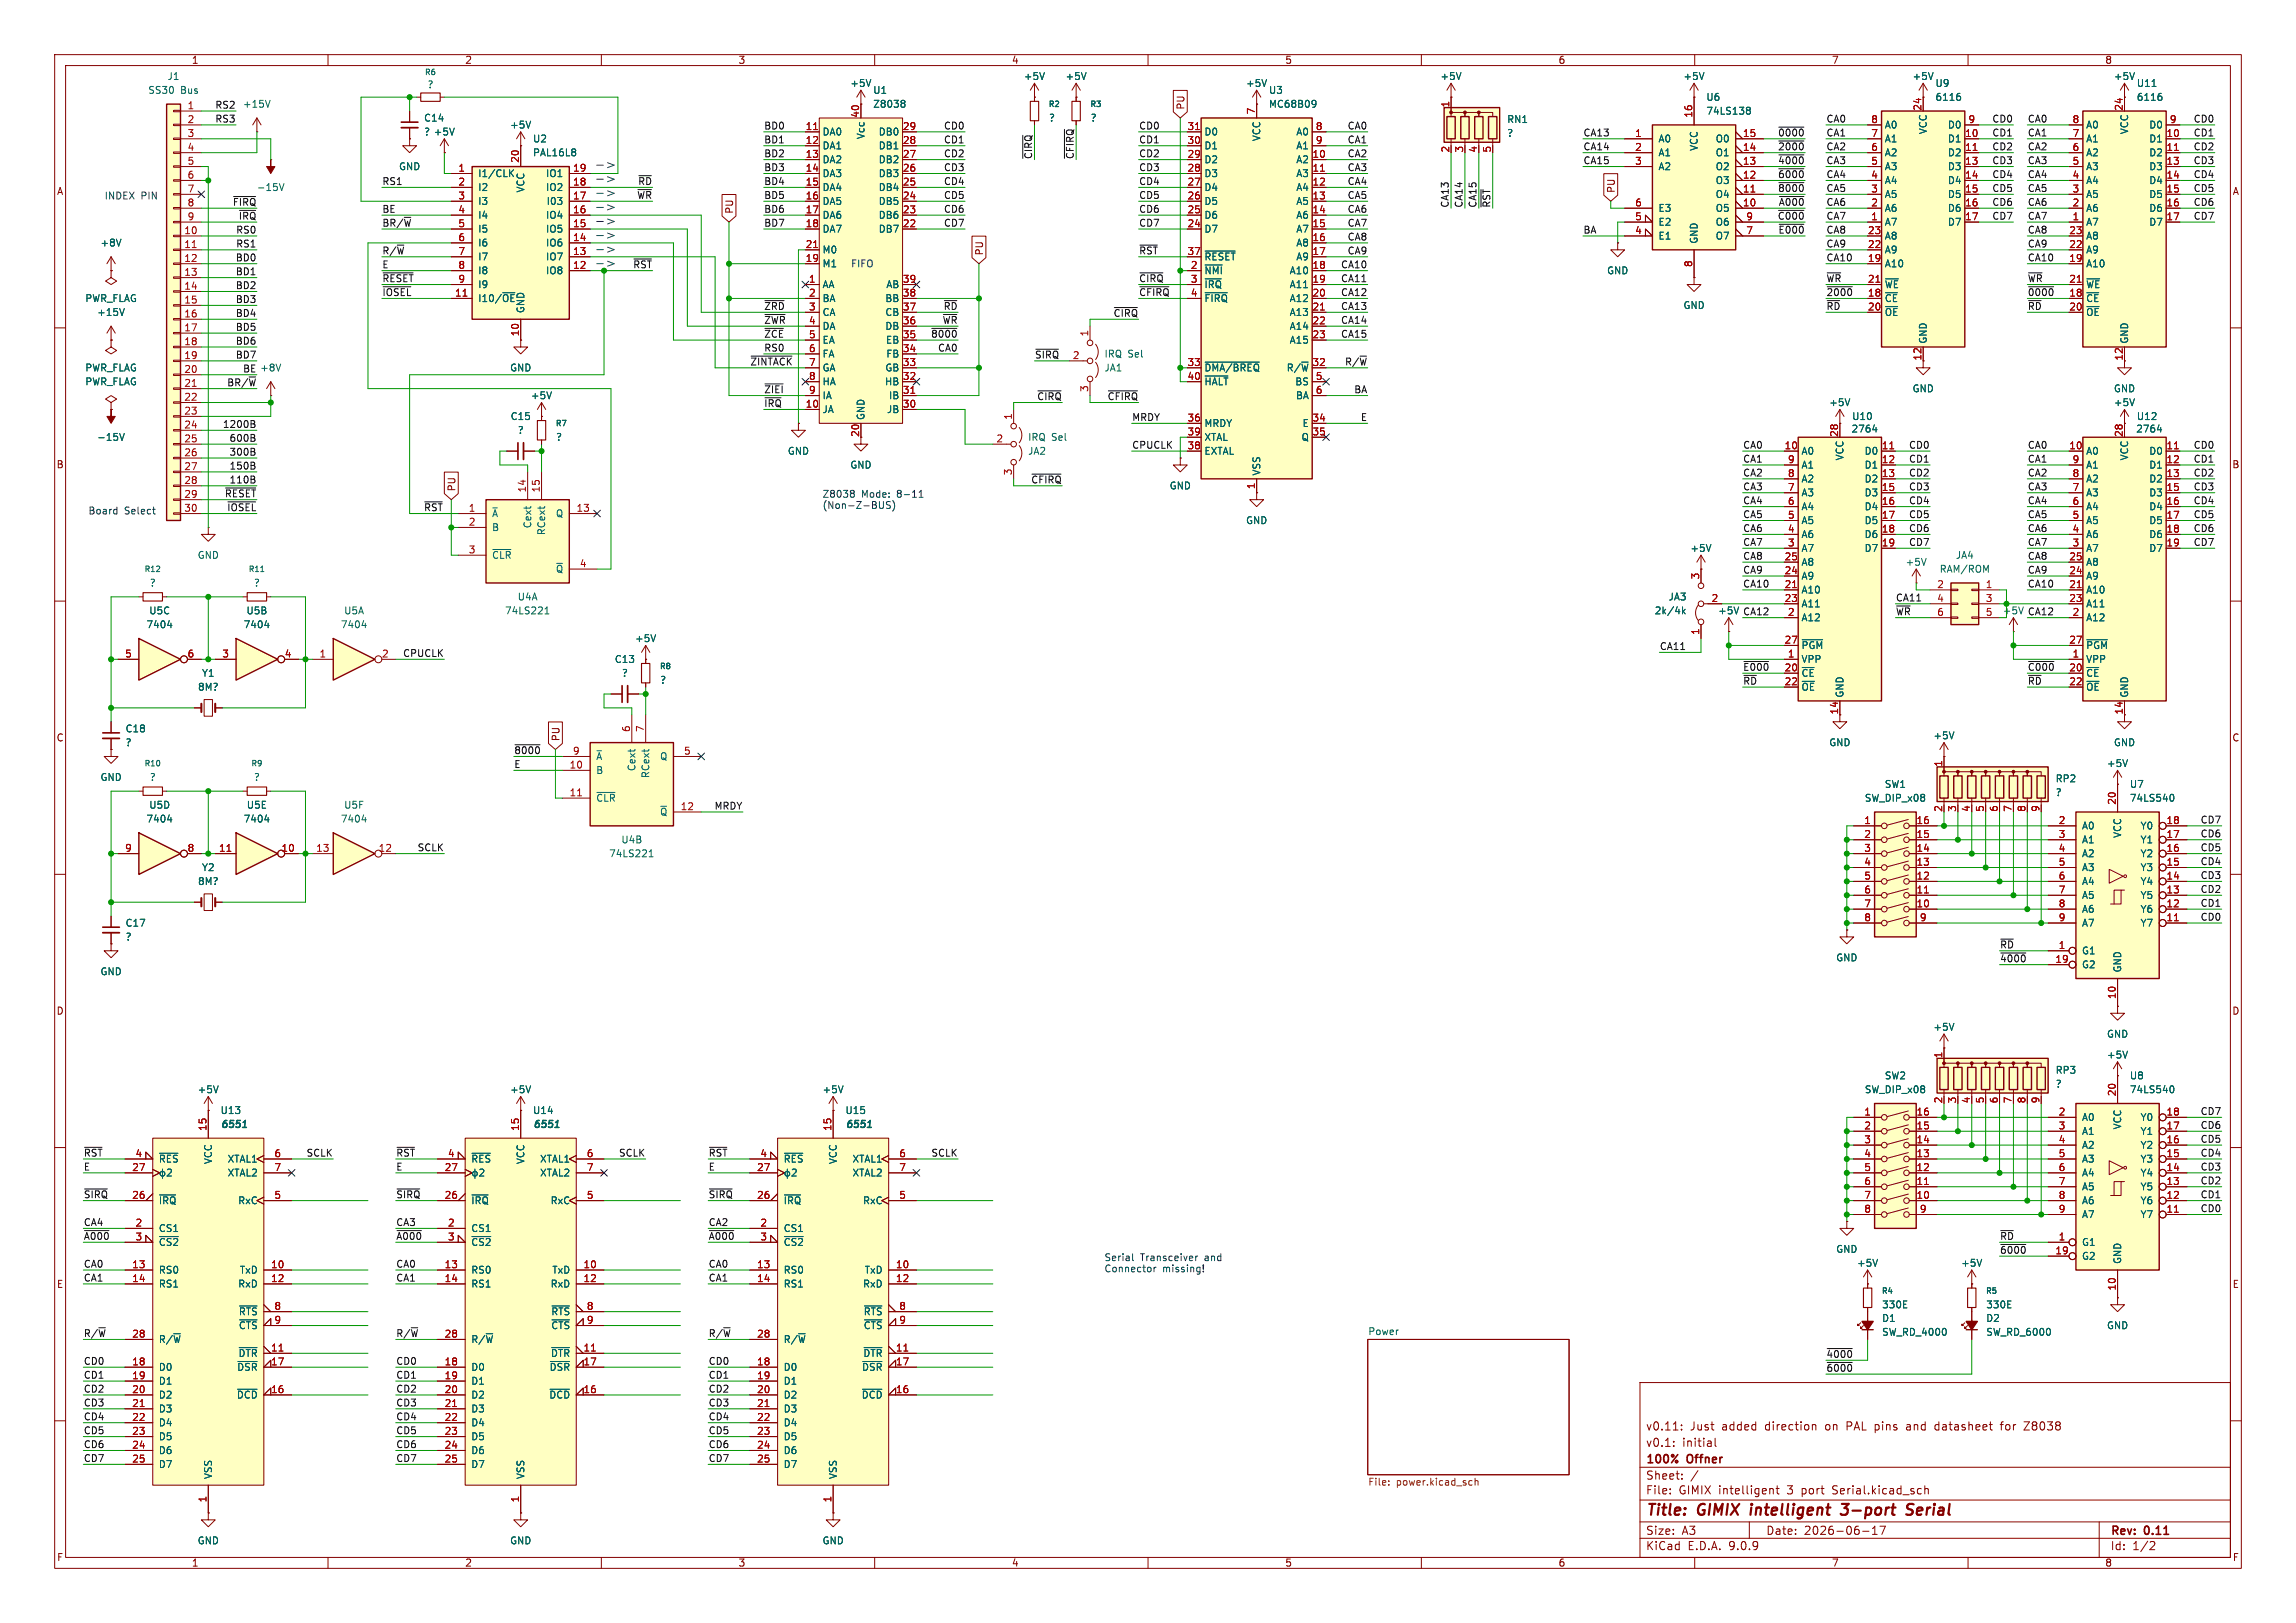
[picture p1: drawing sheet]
<svg xmlns="http://www.w3.org/2000/svg" width="420mm" height="297mm" viewBox="0 0 420 297" stroke-linecap="round" stroke-linejoin="round" font-family="sans-serif">
<defs><g id="words">
<g font-size="2.8" fill="#840000">
<text x="301" y="277.9">Title:</text>
<text x="310.6" y="277.9">GIMIX</text>
<text x="321.1" y="277.9">intelligent</text>
<text x="338.5" y="277.9">3-port</text>
<text x="351.2" y="277.9">Serial</text>
</g>
<g font-size="2.1" fill="#840000">
<text x="301" y="262">v0.11:</text>
<text x="309.1" y="262">Just</text>
<text x="315" y="262">added</text>
<text x="323" y="262">direction</text>
<text x="334.2" y="262">on</text>
<text x="338.2" y="262">PAL pins</text>
<text x="349.4" y="262">and</text>
<text x="354.8" y="262">datasheet</text>
<text x="367" y="262">for</text>
<text x="371.5" y="262">Z8038</text>
<text x="301" y="268.2">100%</text>
<text x="301" y="265">v0.1:</text>
<text x="307.7" y="265">initial</text>
<text x="308.7" y="268.2">Offner</text>
<text x="301" y="273.7">File:</text>
<text x="301" y="271">Sheet:</text>
<text x="307.1" y="273.7">GIMIX intelligent</text>
<text x="327.1" y="273.7">3</text>
<text x="329.8" y="273.7">port</text>
<text x="335.6" y="273.7">Serial.kicad_sch</text>
<text x="301" y="281.1">Size:</text>
<text x="307.6" y="281.1">A3</text>
<text x="323" y="281.1">Date:</text>
<text x="330" y="281.1">2026-06-17</text>
<text x="386" y="281.3">Rev:</text>
<text x="392.4" y="281.3">0.11</text>
<text x="301" y="283.9">KiCad</text>
<text x="308.7" y="283.9">E.D.A.</text>
<text x="316.3" y="283.9">9.0.9</text>
<text x="386" y="283.9">Id:</text>
<text x="390.1" y="283.9">1/2</text>
</g>
<g font-size="1.8" fill="#840000">
<text x="35" y="11.9">1</text>
<text x="85" y="11.9">2</text>
<text x="135" y="11.9">3</text>
<text x="185" y="11.9">4</text>
<text x="235" y="11.9">5</text>
<text x="285" y="11.9">6</text>
<text x="335" y="11.9">7</text>
<text x="385" y="11.9">8</text>
<text x="216.9" y="20.2" transform="rotate(-90 216.9 20.2)">PU</text>
<text x="188.9" y="29.2" transform="rotate(-90 188.9 29.2)">~{CIRQ}</text>
<text x="196.5" y="29.2" transform="rotate(-90 196.5 29.2)">~{CFIRQ}</text>
<text x="10.3" y="35.9">A</text>
<text x="295.6" y="35.4" transform="rotate(-90 295.6 35.4)">PU</text>
<text x="408.3" y="35.9">A</text>
<text x="134.3" y="39.2" transform="rotate(-90 134.3 39.2)">PU</text>
<text x="180" y="46.8" transform="rotate(-90 180 46.8)">PU</text>
<text x="351.5" y="66.1" transform="rotate(-90 351.5 66.1)">12</text>
<text x="157.2" y="80.1" transform="rotate(-90 157.2 80.1)">20</text>
<text x="10.3" y="85.9">B</text>
<text x="408.2" y="85.9">B</text>
<text x="83.5" y="90" transform="rotate(-90 83.5 90)">PU</text>
<text x="336.3" y="130.9" transform="rotate(-90 336.3 130.9)">14</text>
<text x="388.4" y="130.9" transform="rotate(-90 388.4 130.9)">14</text>
<text x="10.3" y="135.9">C</text>
<text x="102.6" y="135.7" transform="rotate(-90 102.6 135.7)">PU</text>
<text x="408.2" y="135.9">C</text>
<text x="10.3" y="185.9">D</text>
<text x="408.2" y="185.9">D</text>
<text x="10.3" y="235.9">E</text>
<text x="408.3" y="235.9">E</text>
<text x="10.3" y="285.9">F</text>
<text x="35" y="286.9">1</text>
<text x="85" y="286.9">2</text>
<text x="135" y="286.9">3</text>
<text x="185" y="286.9">4</text>
<text x="235" y="286.9">5</text>
<text x="285" y="286.9">6</text>
<text x="335" y="286.9">7</text>
<text x="385" y="286.9">8</text>
<text x="408.3" y="285.9">F</text>
</g>
<g font-size="1.8" fill="#006464">
<text x="27" y="17.4">SS30</text>
<text x="30.6" y="14.8">J1</text>
<text x="33" y="17.4">Bus</text>
<text x="78.1" y="16.4">?</text>
<text x="155.4" y="16.1">+5V</text>
<text x="159.6" y="17.4">U1</text>
<text x="187.2" y="14.8">+5V</text>
<text x="194.8" y="14.8">+5V</text>
<text x="227.8" y="16.1">+5V</text>
<text x="232" y="17.4">U3</text>
<text x="263.4" y="14.8">+5V</text>
<text x="307.8" y="14.8">+5V</text>
<text x="349.8" y="14.8">+5V</text>
<text x="353.9" y="16.1">U9</text>
<text x="386.6" y="14.8">+5V</text>
<text x="390.8" y="16.1">U11</text>
<text x="44.3" y="19.9">+15V</text>
<text x="77.5" y="22.5">C14</text>
<text x="93.2" y="23.7">+5V</text>
<text x="159.6" y="19.9">Z8038</text>
<text x="191.8" y="22.5">?</text>
<text x="199.4" y="22.5">?</text>
<text x="232" y="19.9">MC68B09</text>
<text x="275.6" y="22.7">RN1</text>
<text x="312" y="21.2">74LS138</text>
<text x="312" y="18.6">U6</text>
<text x="344.7" y="23.7">A0</text>
<text x="353.9" y="18.6">6116</text>
<text x="356.2" y="23.7">D0</text>
<text x="381.5" y="23.7">A0</text>
<text x="390.8" y="18.6">6116</text>
<text x="393" y="23.7">D0</text>
<text x="77.5" y="25">? +5V</text>
<text x="97.4" y="28.8">PAL16L8</text>
<text x="97.4" y="26.3">U2</text>
<text x="150.4" y="25">DA0</text>
<text x="150.4" y="27.5">DA1</text>
<text x="158.3" y="25.6" transform="rotate(-90 158.3 25.6)">Vcc</text>
<text x="160.6" y="25">DB0</text>
<text x="160.6" y="27.5">DB1</text>
<text x="220.2" y="25">D0</text>
<text x="220.2" y="27.5">D1</text>
<text x="230.7" y="25.9" transform="rotate(-90 230.7 25.9)">VCC</text>
<text x="237" y="25">A0</text>
<text x="237" y="27.5">A1</text>
<text x="275.6" y="25.2">?</text>
<text x="303.3" y="26.3">A0</text>
<text x="303.3" y="28.8">A1</text>
<text x="310.7" y="27.7" transform="rotate(-90 310.7 27.7)">VCC</text>
<text x="313.7" y="26.3">O0</text>
<text x="313.7" y="28.8">O1</text>
<text x="344.7" y="26.3">A1</text>
<text x="344.7" y="28.8">A2</text>
<text x="352.7" y="24.7" transform="rotate(-90 352.7 24.7)">VCC</text>
<text x="356.2" y="26.3">D1</text>
<text x="356.2" y="28.8">D2</text>
<text x="381.5" y="26.3">A1</text>
<text x="381.5" y="28.8">A2</text>
<text x="389.5" y="24.7" transform="rotate(-90 389.5 24.7)">VCC</text>
<text x="393" y="26.3">D1</text>
<text x="393" y="28.8">D2</text>
<text x="46.9" y="35.2">-15V</text>
<text x="72.9" y="31.3">GND</text>
<text x="87.4" y="32.6">I1/CLK</text>
<text x="87.4" y="35.2">I2</text>
<text x="96.1" y="35.3" transform="rotate(-90 96.1 35.3)">VCC</text>
<text x="99.8" y="32.6">IO1</text>
<text x="99.8" y="35.2">IO2</text>
<text x="150.4" y="30.1">DA2</text>
<text x="150.4" y="32.6">DA3</text>
<text x="150.4" y="35.2">DA4</text>
<text x="160.6" y="30.1">DB2</text>
<text x="160.6" y="32.6">DB3</text>
<text x="160.6" y="35.2">DB4</text>
<text x="220.2" y="30.1">D2</text>
<text x="220.2" y="32.6">D3</text>
<text x="220.2" y="35.2">D4</text>
<text x="237" y="30.1">A2</text>
<text x="237" y="32.6">A3</text>
<text x="237" y="35.2">A4</text>
<text x="303.3" y="31.3">A2</text>
<text x="313.7" y="31.3">O2</text>
<text x="313.7" y="33.9">O3</text>
<text x="344.7" y="31.3">A3</text>
<text x="344.7" y="33.9">A4</text>
<text x="356.2" y="31.3">D3</text>
<text x="356.2" y="33.9">D4</text>
<text x="381.5" y="31.3">A3</text>
<text x="381.5" y="33.9">A4</text>
<text x="393" y="31.3">D3</text>
<text x="393" y="33.9">D4</text>
<text x="87.4" y="37.7">I3</text>
<text x="87.4" y="40.2">I4</text>
<text x="99.8" y="40.2">IO4</text>
<text x="99.9" y="37.7">I03</text>
<text x="150.4" y="37.7">DA5</text>
<text x="150.4" y="40.2">DA6</text>
<text x="160.6" y="37.7">DB5</text>
<text x="160.6" y="40.2">DB6</text>
<text x="220.2" y="37.7">D5</text>
<text x="220.2" y="40.2">D6</text>
<text x="237" y="37.7">A5</text>
<text x="237" y="40.2">A6</text>
<text x="303.3" y="39">E3</text>
<text x="303.3" y="41.5">E2</text>
<text x="313.7" y="36.4">O4</text>
<text x="313.7" y="39">O5</text>
<text x="313.7" y="41.5">O6</text>
<text x="344.7" y="36.4">A5</text>
<text x="344.7" y="39">A6</text>
<text x="344.7" y="41.5">A7</text>
<text x="356.2" y="36.4">D5</text>
<text x="356.2" y="39">D6</text>
<text x="356.2" y="41.5">D7</text>
<text x="381.5" y="36.4">A5</text>
<text x="381.5" y="39">A6</text>
<text x="381.5" y="41.5">A7</text>
<text x="393" y="36.4">D5</text>
<text x="393" y="39">D6</text>
<text x="393" y="41.5">D7</text>
<text x="18.3" y="45.3">+8V</text>
<text x="87.4" y="42.8">I5</text>
<text x="87.4" y="45.3">I6</text>
<text x="87.4" y="47.9">I7</text>
<text x="99.8" y="42.8">IO5</text>
<text x="99.8" y="45.3">IO6</text>
<text x="99.8" y="47.9">IO7</text>
<text x="150.4" y="42.8">DA7</text>
<text x="150.4" y="46.6">M0</text>
<text x="160.6" y="42.8">DB7</text>
<text x="220.2" y="42.8">D7</text>
<text x="220.2" y="47.9">~{RESET}</text>
<text x="237" y="42.8">A7</text>
<text x="237" y="45.3">A8</text>
<text x="237" y="47.9">A9</text>
<text x="303.3" y="44">E1</text>
<text x="310.7" y="44.7" transform="rotate(-90 310.7 44.7)">GND</text>
<text x="313.7" y="44">O7</text>
<text x="344.7" y="44">A8</text>
<text x="344.7" y="46.6">A9</text>
<text x="381.5" y="44">A8</text>
<text x="381.5" y="46.6">A9</text>
<text x="87.4" y="50.4">I8</text>
<text x="87.4" y="52.9">I9</text>
<text x="99.8" y="50.4">IO8</text>
<text x="150.4" y="49.1">M1</text>
<text x="150.4" y="52.9">AA</text>
<text x="162" y="52.9">AB</text>
<text x="220.2" y="50.4">~{NMI}</text>
<text x="220.2" y="52.9">~{IRQ}</text>
<text x="235.8" y="50.4">A10</text>
<text x="235.8" y="52.9">A11</text>
<text x="293.9" y="50.4">GND</text>
<text x="344.7" y="49.1">A10</text>
<text x="344.7" y="52.9">~{WE}</text>
<text x="381.5" y="49.1">A10</text>
<text x="381.5" y="52.9">~{WE}</text>
<text x="15.5" y="55.5">PWR_FLAG</text>
<text x="17.7" y="58">+15V</text>
<text x="87.4" y="55.5">I10/~{OE}</text>
<text x="96.1" y="57.4" transform="rotate(-90 96.1 57.4)">GND</text>
<text x="150.4" y="55.5">BA</text>
<text x="150.4" y="58">CA</text>
<text x="161.8" y="55.5">BB</text>
<text x="161.8" y="58">CB</text>
<text x="220.2" y="55.5">~{FIRQ}</text>
<text x="235.8" y="55.5">A12</text>
<text x="235.8" y="58">A13</text>
<text x="307.8" y="56.7">GND</text>
<text x="344.7" y="55.5">~{CE}</text>
<text x="344.7" y="58">~{OE}</text>
<text x="381.5" y="55.5">~{CE}</text>
<text x="381.5" y="58">~{OE}</text>
<text x="150.4" y="60.6">DA</text>
<text x="150.4" y="63.1">EA</text>
<text x="150.4" y="65.6">FA</text>
<text x="161.8" y="60.6">DB</text>
<text x="162" y="63.1">EB</text>
<text x="162" y="65.6">FB</text>
<text x="201.9" y="65.6">IRQ Sel</text>
<text x="235.8" y="60.6">A14</text>
<text x="235.8" y="63.1">A15</text>
<text x="352.7" y="63" transform="rotate(-90 352.7 63)">GND</text>
<text x="389.5" y="63" transform="rotate(-90 389.5 63)">GND</text>
<text x="15.5" y="68.2">PWR_FLAG</text>
<text x="15.5" y="70.7">PWR_FLAG</text>
<text x="93.2" y="68.2">GND</text>
<text x="150.4" y="68.2">GA</text>
<text x="150.4" y="70.7">HA</text>
<text x="161.8" y="70.7">HB</text>
<text x="161.8" y="68.2">GB</text>
<text x="201.9" y="68.2">JA1</text>
<text x="220.2" y="68.2">~{DMA/BREQ}</text>
<text x="220.2" y="70.7">~{HALT}</text>
<text x="235.3" y="68.2">R/~{W}</text>
<text x="236.8" y="70.7">BS</text>
<text x="349.8" y="72">GND</text>
<text x="386.6" y="72">GND</text>
<text x="93.3" y="77.1">C15</text>
<text x="97" y="73.3">+5V</text>
<text x="150.4" y="73.3">IA</text>
<text x="150.4" y="75.8">JA</text>
<text x="158.3" y="77" transform="rotate(-90 158.3 77)">GND</text>
<text x="162.2" y="75.8">JB</text>
<text x="162.5" y="73.3">IB</text>
<text x="237" y="73.3">BA</text>
<text x="334.5" y="74.5">+5V</text>
<text x="338.7" y="77.1">U10</text>
<text x="386.6" y="74.5">+5V</text>
<text x="390.8" y="77.1">U12</text>
<text x="17.7" y="80.9">-15V</text>
<text x="94.6" y="79.6">?</text>
<text x="101.6" y="80.9">?</text>
<text x="144" y="83.4">GND</text>
<text x="188" y="83.4">JA2</text>
<text x="188" y="80.9">IRQ Sel</text>
<text x="220.2" y="78.3">MRDY</text>
<text x="220.2" y="80.9">XTAL</text>
<text x="220.2" y="83.4">EXTAL</text>
<text x="238" y="80.9">Q</text>
<text x="238.2" y="78.3">E</text>
<text x="329.4" y="83.4">A0</text>
<text x="338.6" y="79.3">2764</text>
<text x="341" y="83.4">D0</text>
<text x="381.5" y="83.4">A0</text>
<text x="390.7" y="79.3">2764</text>
<text x="393" y="83.4">D0</text>
<text x="155.4" y="86">GND</text>
<text x="213.9" y="89.8">GND</text>
<text x="230.7" y="87.1" transform="rotate(-90 230.7 87.1)">VSS</text>
<text x="329.4" y="86">A1</text>
<text x="329.4" y="88.5">A2</text>
<text x="337.4" y="84.3" transform="rotate(-90 337.4 84.3)">VCC</text>
<text x="341" y="86">D1</text>
<text x="341" y="88.5">D2</text>
<text x="381.5" y="86">A1</text>
<text x="381.5" y="88.5">A2</text>
<text x="389.5" y="84.3" transform="rotate(-90 389.5 84.3)">VCC</text>
<text x="393" y="86">D1</text>
<text x="393" y="88.5">D2</text>
<text x="89.9" y="94.8">~{A}</text>
<text x="101.6" y="94.8">Q</text>
<text x="329.4" y="91">A3</text>
<text x="329.4" y="93.6">A4</text>
<text x="341" y="91">D3</text>
<text x="341" y="93.6">D4</text>
<text x="381.5" y="91">A3</text>
<text x="381.5" y="93.6">A4</text>
<text x="393" y="91">D3</text>
<text x="393" y="93.6">D4</text>
<text x="89.9" y="97.4">B</text>
<text x="97.4" y="96.8" transform="rotate(-90 97.4 96.8)">Cext</text>
<text x="99.9" y="98" transform="rotate(-90 99.9 98)">RCext</text>
<text x="227.8" y="96.1">GND</text>
<text x="309.1" y="101.2">+5V</text>
<text x="329.4" y="96.1">A5</text>
<text x="329.4" y="98.7">A6</text>
<text x="329.4" y="101.2">A7</text>
<text x="341" y="96.1">D5</text>
<text x="341" y="98.7">D6</text>
<text x="341" y="101.2">D7</text>
<text x="381.5" y="96.1">A5</text>
<text x="381.5" y="98.7">A6</text>
<text x="381.5" y="101.2">A7</text>
<text x="393" y="96.1">D5</text>
<text x="393" y="98.7">D6</text>
<text x="393" y="101.2">D7</text>
<text x="27.3" y="107.5">?</text>
<text x="36.1" y="102.5">GND</text>
<text x="46.3" y="107.5">?</text>
<text x="89.9" y="102.5">~{CLR}</text>
<text x="101.6" y="105">~{Q}</text>
<text x="329.4" y="103.7">A8</text>
<text x="329.4" y="106.3">A9</text>
<text x="348.5" y="103.7">+5V</text>
<text x="354.7" y="105">RAM/ROM</text>
<text x="357.7" y="102.5">JA4</text>
<text x="381.5" y="103.7">A8</text>
<text x="381.5" y="106.3">A9</text>
<text x="27.2" y="112.6">U5C</text>
<text x="45" y="112.6">U5B</text>
<text x="62.9" y="112.6">U5A</text>
<text x="92.3" y="112.6">74LS221</text>
<text x="94.6" y="110.1">U4A</text>
<text x="302.6" y="112.6">2k/4k</text>
<text x="305.1" y="110.1">JA3</text>
<text x="314.2" y="112.6">+5V</text>
<text x="329.4" y="108.8">A10</text>
<text x="329.4" y="111.4">A11</text>
<text x="329.4" y="113.9">A12</text>
<text x="381.5" y="108.8">A10</text>
<text x="381.5" y="111.4">A11</text>
<text x="381.5" y="113.9">A12</text>
<text x="26.7" y="115.2">7404</text>
<text x="44.5" y="115.2">7404</text>
<text x="62.2" y="115.2">7404</text>
<text x="116.1" y="117.7">+5V</text>
<text x="329.4" y="119">~{PGM}</text>
<text x="381.5" y="119">~{PGM}</text>
<text x="36.8" y="124.1">Y1</text>
<text x="112.4" y="121.5">C13</text>
<text x="113.7" y="124.1">?</text>
<text x="120.7" y="125.3">?</text>
<text x="329.4" y="121.5">VPP</text>
<text x="329.4" y="124.1">~{CE}</text>
<text x="381.5" y="121.5">VPP</text>
<text x="381.5" y="124.1">~{CE}</text>
<text x="36.1" y="126.6">8M?</text>
<text x="329.4" y="126.6">~{OE}</text>
<text x="337.4" y="127.8" transform="rotate(-90 337.4 127.8)">GND</text>
<text x="381.5" y="126.6">~{OE}</text>
<text x="389.5" y="127.8" transform="rotate(-90 389.5 127.8)">GND</text>
<text x="22.9" y="134.2">C18</text>
<text x="22.9" y="136.8">?</text>
<text x="334.5" y="136.8">GND</text>
<text x="353.6" y="135.5">+5V</text>
<text x="386.6" y="136.8">GND</text>
<text x="18.3" y="143.1">GND</text>
<text x="27.3" y="143.1">?</text>
<text x="46.3" y="143.1">?</text>
<text x="109" y="139.3">~{A}</text>
<text x="109" y="141.8">B</text>
<text x="116.4" y="141.2" transform="rotate(-90 116.4 141.2)">Cext</text>
<text x="119" y="142.5" transform="rotate(-90 119 142.5)">RCext</text>
<text x="120.6" y="139.3">Q</text>
<text x="375.9" y="143.4">RP2</text>
<text x="385.3" y="140.6">+5V</text>
<text x="27.2" y="148.2">U5D</text>
<text x="45" y="148.2">U5E</text>
<text x="62.9" y="148.2">U5F</text>
<text x="109" y="146.9">~{CLR}</text>
<text x="120.6" y="149.5">~{Q}</text>
<text x="341" y="146.9">SW_DIP_x08</text>
<text x="344.7" y="144.4">SW1</text>
<text x="375.9" y="145.9">?</text>
<text x="389.5" y="146.9">74LS540</text>
<text x="389.5" y="144.4">U7</text>
<text x="26.7" y="150.7">7404</text>
<text x="44.5" y="150.7">7404</text>
<text x="62.2" y="150.7">7404</text>
<text x="113.6" y="154.5">U4B</text>
<text x="380.7" y="152">A0</text>
<text x="380.7" y="154.5">A1</text>
<text x="388.2" y="153.4" transform="rotate(-90 388.2 153.4)">VCC</text>
<text x="391.5" y="152">Y0</text>
<text x="391.5" y="154.5">Y1</text>
<text x="36.8" y="159.6">Y2</text>
<text x="111.3" y="157.1">74LS221</text>
<text x="380.7" y="157.1">A2</text>
<text x="380.7" y="159.6">A3</text>
<text x="391.5" y="157.1">Y2</text>
<text x="391.5" y="159.6">Y3</text>
<text x="36.1" y="162.2">8M?</text>
<text x="380.7" y="162.2">A4</text>
<text x="380.7" y="164.7">A5</text>
<text x="380.7" y="167.2">A6</text>
<text x="391.5" y="162.2">Y4</text>
<text x="391.5" y="164.7">Y5</text>
<text x="391.5" y="167.2">Y6</text>
<text x="22.9" y="169.8">C17</text>
<text x="22.9" y="172.3">?</text>
<text x="380.7" y="169.8">A7</text>
<text x="391.5" y="169.8">Y7</text>
<text x="18.3" y="178.7">GND</text>
<text x="335.8" y="176.1">GND</text>
<text x="380.7" y="174.9">G1</text>
<text x="380.7" y="177.4">G2</text>
<text x="388.2" y="178.1" transform="rotate(-90 388.2 178.1)">GND</text>
<text x="353.6" y="188.8">+5V</text>
<text x="385.3" y="190.1">GND</text>
<text x="344.7" y="197.7">SW2</text>
<text x="375.9" y="196.7">RP3</text>
<text x="385.3" y="193.9">+5V</text>
<text x="389.5" y="197.7">U8</text>
<text x="36.1" y="200.3">+5V</text>
<text x="93.2" y="200.3">+5V</text>
<text x="150.4" y="200.3">+5V</text>
<text x="341" y="200.3">SW_DIP_x08</text>
<text x="375.9" y="199.2">?</text>
<text x="389.5" y="200.3">74LS540</text>
<text x="40.2" y="206.8">6551</text>
<text x="40.3" y="204.1">U13</text>
<text x="97.4" y="206.8">6551</text>
<text x="97.4" y="204.1">U14</text>
<text x="154.5" y="206.8">6551</text>
<text x="154.6" y="204.1">U15</text>
<text x="380.7" y="205.3">A0</text>
<text x="380.7" y="207.9">A1</text>
<text x="388.2" y="206.8" transform="rotate(-90 388.2 206.8)">VCC</text>
<text x="391.5" y="205.3">Y0</text>
<text x="391.5" y="207.9">Y1</text>
<text x="29" y="213">~{RES}</text>
<text x="39" y="213.1" transform="rotate(-90 39 213.1)">VCC</text>
<text x="41.5" y="213">XTAL1</text>
<text x="41.5" y="215.5">XTAL2</text>
<text x="86.1" y="213">~{RES}</text>
<text x="96.1" y="213.1" transform="rotate(-90 96.1 213.1)">VCC</text>
<text x="98.7" y="213">XTAL1</text>
<text x="98.7" y="215.5">XTAL2</text>
<text x="143.3" y="213">~{RES}</text>
<text x="153.3" y="213.1" transform="rotate(-90 153.3 213.1)">VCC</text>
<text x="155.8" y="213">XTAL1</text>
<text x="155.8" y="215.5">XTAL2</text>
<text x="380.7" y="210.4">A2</text>
<text x="380.7" y="213">A3</text>
<text x="380.7" y="215.5">A4</text>
<text x="391.5" y="210.4">Y2</text>
<text x="391.5" y="213">Y3</text>
<text x="391.5" y="215.5">Y4</text>
<text x="29" y="220.6">~{IRQ}</text>
<text x="43.5" y="220.6">RxC</text>
<text x="86.1" y="220.6">~{IRQ}</text>
<text x="100.6" y="220.6">RxC</text>
<text x="143.3" y="220.6">~{IRQ}</text>
<text x="157.8" y="220.6">RxC</text>
<text x="380.7" y="218">A5</text>
<text x="380.7" y="220.6">A6</text>
<text x="391.5" y="218">Y5</text>
<text x="391.5" y="220.6">Y6</text>
<text x="29" y="225.7">CS1</text>
<text x="86.1" y="225.7">CS1</text>
<text x="143.3" y="225.7">CS1</text>
<text x="380.7" y="223.1">A7</text>
<text x="391.5" y="223.1">Y7</text>
<text x="29" y="228.2">~{CS2}</text>
<text x="29" y="233.3">RS0</text>
<text x="43.8" y="233.3">TxD</text>
<text x="86.1" y="228.2">~{CS2}</text>
<text x="86.1" y="233.3">RS0</text>
<text x="100.9" y="233.3">TxD</text>
<text x="143.3" y="228.2">~{CS2}</text>
<text x="143.3" y="233.3">RS0</text>
<text x="158.1" y="233.3">TxD</text>
<text x="335.8" y="229.5">GND</text>
<text x="339.6" y="232">+5V</text>
<text x="358.6" y="232">+5V</text>
<text x="380.7" y="228.2">G1</text>
<text x="380.7" y="230.7">G2</text>
<text x="388.2" y="231.4" transform="rotate(-90 388.2 231.4)">GND</text>
<text x="29" y="235.8">RS1</text>
<text x="43.5" y="235.8">RxD</text>
<text x="86.1" y="235.8">RS1</text>
<text x="100.6" y="235.8">RxD</text>
<text x="143.3" y="235.8">RS1</text>
<text x="157.8" y="235.8">RxD</text>
<text x="344.2" y="239.6">330E</text>
<text x="363.2" y="239.6">330E</text>
<text x="29" y="246">R/~{W}</text>
<text x="43.6" y="240.9">~{RTS}</text>
<text x="43.6" y="243.4">~{CTS}</text>
<text x="86.1" y="246">R/~{W}</text>
<text x="100.7" y="240.9">~{RTS}</text>
<text x="100.7" y="243.4">~{CTS}</text>
<text x="143.3" y="246">R/~{W}</text>
<text x="157.9" y="240.9">~{RTS}</text>
<text x="157.9" y="243.4">~{CTS}</text>
<text x="250.2" y="244.4">Power</text>
<text x="344.2" y="242.1">D1</text>
<text x="344.2" y="244.6">SW_RD_4000</text>
<text x="363.2" y="242.1">D2</text>
<text x="363.2" y="244.6">SW_RD_6000</text>
<text x="385.3" y="243.4">GND</text>
<text x="29" y="251.1">D0</text>
<text x="43.3" y="251.1">~{DSR}</text>
<text x="43.5" y="248.5">~{DTR}</text>
<text x="86.1" y="251.1">D0</text>
<text x="100.4" y="251.1">~{DSR}</text>
<text x="100.7" y="248.5">~{DTR}</text>
<text x="143.3" y="251.1">D0</text>
<text x="157.6" y="251.1">~{DSR}</text>
<text x="157.8" y="248.5">~{DTR}</text>
<text x="29" y="253.6">D1</text>
<text x="29" y="256.1">D2</text>
<text x="43.2" y="256.1">~{DCD}</text>
<text x="86.1" y="253.6">D1</text>
<text x="86.1" y="256.1">D2</text>
<text x="100.4" y="256.1">~{DCD}</text>
<text x="143.3" y="253.6">D1</text>
<text x="143.3" y="256.1">D2</text>
<text x="157.5" y="256.1">~{DCD}</text>
<text x="29" y="258.7">D3</text>
<text x="29" y="261.2">D4</text>
<text x="29" y="263.8">D5</text>
<text x="86.1" y="258.7">D3</text>
<text x="86.1" y="261.2">D4</text>
<text x="86.1" y="263.8">D5</text>
<text x="143.3" y="258.7">D3</text>
<text x="143.3" y="261.2">D4</text>
<text x="143.3" y="263.8">D5</text>
<text x="29" y="266.3">D6</text>
<text x="29" y="268.8">D7</text>
<text x="86.1" y="266.3">D6</text>
<text x="86.1" y="268.8">D7</text>
<text x="143.3" y="266.3">D6</text>
<text x="143.3" y="268.8">D7</text>
<text x="39" y="270.8" transform="rotate(-90 39 270.8)">VSS</text>
<text x="96.1" y="270.8" transform="rotate(-90 96.1 270.8)">VSS</text>
<text x="153.3" y="270.8" transform="rotate(-90 153.3 270.8)">VSS</text>
<text x="36.1" y="282.8">GND</text>
<text x="93.2" y="282.8">GND</text>
<text x="150.4" y="282.8">GND</text>
</g>
<g font-size="1.8" fill="#a90000">
<text x="34.2" y="20.1">1</text>
<text x="34.2" y="22.6">2</text>
<text x="147.3" y="23.9">11</text>
<text x="157.2" y="21.6" transform="rotate(-90 157.2 21.6)">40</text>
<text x="165.1" y="23.9">29</text>
<text x="217.1" y="23.9">31</text>
<text x="229.6" y="21" transform="rotate(-90 229.6 21)">7</text>
<text x="240.6" y="23.9">8</text>
<text x="265.2" y="19.8" transform="rotate(-90 265.2 19.8)">1</text>
<text x="309.6" y="21.6" transform="rotate(-90 309.6 21.6)">16</text>
<text x="342.2" y="22.6">8</text>
<text x="351.5" y="20.4" transform="rotate(-90 351.5 20.4)">24</text>
<text x="360" y="22.6">9</text>
<text x="379" y="22.6">8</text>
<text x="388.4" y="20.4" transform="rotate(-90 388.4 20.4)">24</text>
<text x="396.8" y="22.6">9</text>
<text x="34.2" y="25.1">3</text>
<text x="34.2" y="27.7">4</text>
<text x="95" y="29.9" transform="rotate(-90 95 29.9)">20</text>
<text x="147.3" y="26.4">12</text>
<text x="147.3" y="29">13</text>
<text x="165.1" y="26.4">28</text>
<text x="165.1" y="29">27</text>
<text x="217.1" y="26.4">30</text>
<text x="217.1" y="29">29</text>
<text x="240" y="29">10</text>
<text x="240.6" y="26.4">9</text>
<text x="265.2" y="28" transform="rotate(-90 265.2 28)">2</text>
<text x="267.7" y="28" transform="rotate(-90 267.7 28)">3</text>
<text x="270.3" y="28" transform="rotate(-90 270.3 28)">4</text>
<text x="272.8" y="28" transform="rotate(-90 272.8 28)">5</text>
<text x="299" y="25.1">1</text>
<text x="299" y="27.7">2</text>
<text x="318.7" y="25.1">15</text>
<text x="318.7" y="27.7">14</text>
<text x="342.2" y="25.1">7</text>
<text x="342.2" y="27.7">6</text>
<text x="359.4" y="25.1">10</text>
<text x="359.4" y="27.7">11</text>
<text x="379" y="25.1">7</text>
<text x="379" y="27.7">6</text>
<text x="396.2" y="25.1">10</text>
<text x="396.2" y="27.7">11</text>
<text x="34.2" y="30.2">5</text>
<text x="34.2" y="32.8">6</text>
<text x="34.2" y="35.3">7</text>
<text x="83.7" y="31.5">1</text>
<text x="83.7" y="34">2</text>
<text x="104.7" y="31.5">19</text>
<text x="104.7" y="34">18</text>
<text x="147.3" y="31.5">14</text>
<text x="147.3" y="34">15</text>
<text x="165.1" y="31.5">26</text>
<text x="165.1" y="34">25</text>
<text x="217.1" y="31.5">28</text>
<text x="217.1" y="34">27</text>
<text x="240" y="31.5">11</text>
<text x="240" y="34">12</text>
<text x="299" y="30.2">3</text>
<text x="318.7" y="30.2">13</text>
<text x="318.7" y="32.8">12</text>
<text x="318.7" y="35.3">11</text>
<text x="342.2" y="30.2">5</text>
<text x="342.2" y="32.8">4</text>
<text x="342.2" y="35.3">3</text>
<text x="359.4" y="30.2">13</text>
<text x="359.4" y="32.8">14</text>
<text x="359.4" y="35.3">15</text>
<text x="379" y="30.2">5</text>
<text x="379" y="32.8">4</text>
<text x="379" y="35.3">3</text>
<text x="396.2" y="30.2">13</text>
<text x="396.2" y="32.8">14</text>
<text x="396.2" y="35.3">15</text>
<text x="34.2" y="37.8">8</text>
<text x="34.2" y="40.4">9</text>
<text x="83.7" y="36.6">3</text>
<text x="83.7" y="39.1">4</text>
<text x="83.7" y="41.7">5</text>
<text x="104.7" y="36.6">17</text>
<text x="104.7" y="39.1">16</text>
<text x="104.7" y="41.7">15</text>
<text x="147.3" y="36.6">16</text>
<text x="147.3" y="39.1">17</text>
<text x="147.3" y="41.7">18</text>
<text x="165.1" y="36.6">24</text>
<text x="165.1" y="39.1">23</text>
<text x="165.1" y="41.7">22</text>
<text x="217.1" y="36.6">26</text>
<text x="217.1" y="39.1">25</text>
<text x="217.1" y="41.7">24</text>
<text x="240" y="36.6">13</text>
<text x="240" y="39.1">14</text>
<text x="240" y="41.7">15</text>
<text x="299" y="37.8">6</text>
<text x="299" y="40.4">5</text>
<text x="318.7" y="37.8">10</text>
<text x="319.3" y="40.4">9</text>
<text x="342.2" y="37.8">2</text>
<text x="342.2" y="40.4">1</text>
<text x="359.4" y="37.8">16</text>
<text x="359.4" y="40.4">17</text>
<text x="379" y="37.8">2</text>
<text x="379" y="40.4">1</text>
<text x="396.2" y="37.8">16</text>
<text x="396.2" y="40.4">17</text>
<text x="33.6" y="42.9">10</text>
<text x="33.6" y="45.5">11</text>
<text x="83.7" y="44.2">6</text>
<text x="83.7" y="46.7">7</text>
<text x="104.7" y="44.2">14</text>
<text x="104.7" y="46.7">13</text>
<text x="147.3" y="45.5">21</text>
<text x="217.1" y="46.7">37</text>
<text x="240" y="44.2">16</text>
<text x="240" y="46.7">17</text>
<text x="299" y="42.9">4</text>
<text x="319.3" y="42.9">7</text>
<text x="341.6" y="42.9">23</text>
<text x="341.6" y="45.5">22</text>
<text x="378.4" y="42.9">23</text>
<text x="378.4" y="45.5">22</text>
<text x="33.6" y="48">12</text>
<text x="33.6" y="50.5">13</text>
<text x="33.6" y="53.1">14</text>
<text x="83.7" y="49.3">8</text>
<text x="83.7" y="51.8">9</text>
<text x="104.7" y="49.3">12</text>
<text x="147.3" y="48">19</text>
<text x="147.9" y="51.8">1</text>
<text x="165.1" y="51.8">39</text>
<text x="217.7" y="49.3">2</text>
<text x="217.7" y="51.8">3</text>
<text x="240" y="49.3">18</text>
<text x="240" y="51.8">19</text>
<text x="309.6" y="49" transform="rotate(-90 309.6 49)">8</text>
<text x="341.6" y="48">19</text>
<text x="341.6" y="51.8">21</text>
<text x="378.4" y="48">19</text>
<text x="378.4" y="51.8">21</text>
<text x="33.6" y="55.6">15</text>
<text x="33.6" y="58.2">16</text>
<text x="83.1" y="54.4">11</text>
<text x="147.9" y="54.4">2</text>
<text x="147.9" y="56.9">3</text>
<text x="147.9" y="59.4">4</text>
<text x="165.1" y="54.4">38</text>
<text x="165.1" y="56.9">37</text>
<text x="165.1" y="59.4">36</text>
<text x="217.7" y="54.4">4</text>
<text x="240" y="54.4">20</text>
<text x="240" y="56.9">21</text>
<text x="240" y="59.4">22</text>
<text x="341.6" y="54.4">18</text>
<text x="341.6" y="56.9">20</text>
<text x="378.4" y="54.4">18</text>
<text x="378.4" y="56.9">20</text>
<text x="33.6" y="60.7">17</text>
<text x="33.6" y="63.2">18</text>
<text x="33.6" y="65.8">19</text>
<text x="95" y="61.6" transform="rotate(-90 95 61.6)">10</text>
<text x="147.9" y="62">5</text>
<text x="147.9" y="64.5">6</text>
<text x="165.1" y="62">35</text>
<text x="165.1" y="64.5">34</text>
<text x="199.1" y="61.7" transform="rotate(-90 199.1 61.7)">1</text>
<text x="240" y="62">23</text>
<text x="33.6" y="68.3">20</text>
<text x="33.6" y="70.9">21</text>
<text x="147.9" y="69.6">8</text>
<text x="147.9" y="67.1">7</text>
<text x="165.1" y="67.1">33</text>
<text x="165.1" y="69.6">32</text>
<text x="199.1" y="71.8" transform="rotate(-90 199.1 71.8)">3</text>
<text x="217.1" y="67.1">33</text>
<text x="217.1" y="69.6">40</text>
<text x="240" y="67.1">32</text>
<text x="240.6" y="69.6">5</text>
<text x="388.4" y="66.1" transform="rotate(-90 388.4 66.1)">12</text>
<text x="33.6" y="73.4">22</text>
<text x="33.6" y="75.9">23</text>
<text x="147.3" y="74.7">10</text>
<text x="147.9" y="72.1">9</text>
<text x="165.1" y="72.1">31</text>
<text x="165.1" y="74.7">30</text>
<text x="185.2" y="76.9" transform="rotate(-90 185.2 76.9)">1</text>
<text x="217.1" y="77.2">36</text>
<text x="240" y="77.2">34</text>
<text x="240.6" y="72.1">6</text>
<text x="33.6" y="78.5">24</text>
<text x="33.6" y="81">25</text>
<text x="33.6" y="83.6">26</text>
<text x="182.2" y="81">2</text>
<text x="217.1" y="79.8">39</text>
<text x="217.1" y="82.3">38</text>
<text x="240" y="79.8">35</text>
<text x="326.3" y="82.3">10</text>
<text x="336.3" y="80.1" transform="rotate(-90 336.3 80.1)">28</text>
<text x="344.1" y="82.3">11</text>
<text x="378.4" y="82.3">10</text>
<text x="388.4" y="80.1" transform="rotate(-90 388.4 80.1)">28</text>
<text x="396.2" y="82.3">11</text>
<text x="33.6" y="86.1">27</text>
<text x="33.6" y="88.6">28</text>
<text x="185.2" y="87.1" transform="rotate(-90 185.2 87.1)">3</text>
<text x="229.6" y="89.6" transform="rotate(-90 229.6 89.6)">1</text>
<text x="327" y="84.8">9</text>
<text x="327" y="87.4">8</text>
<text x="327" y="89.9">7</text>
<text x="344.1" y="84.8">12</text>
<text x="344.1" y="87.4">13</text>
<text x="344.1" y="89.9">15</text>
<text x="379" y="84.8">9</text>
<text x="379" y="87.4">8</text>
<text x="379" y="89.9">7</text>
<text x="396.2" y="84.8">12</text>
<text x="396.2" y="87.4">13</text>
<text x="396.2" y="89.9">15</text>
<text x="33.6" y="91.2">29</text>
<text x="33.6" y="93.7">30</text>
<text x="85.7" y="93.7">1</text>
<text x="96.3" y="90.2" transform="rotate(-90 96.3 90.2)">14</text>
<text x="98.8" y="90.2" transform="rotate(-90 98.8 90.2)">15</text>
<text x="105.4" y="93.7">13</text>
<text x="327" y="92.5">6</text>
<text x="327" y="95">5</text>
<text x="344.1" y="92.5">16</text>
<text x="344.1" y="95">17</text>
<text x="379" y="92.5">6</text>
<text x="379" y="95">5</text>
<text x="396.2" y="92.5">16</text>
<text x="396.2" y="95">17</text>
<text x="85.7" y="96.3">2</text>
<text x="85.7" y="101.3">3</text>
<text x="327" y="97.5">4</text>
<text x="327" y="100.1">3</text>
<text x="344.1" y="97.5">18</text>
<text x="344.1" y="100.1">19</text>
<text x="379" y="97.5">4</text>
<text x="379" y="100.1">3</text>
<text x="396.2" y="97.5">18</text>
<text x="396.2" y="100.1">19</text>
<text x="106" y="103.9">4</text>
<text x="310.9" y="106.1" transform="rotate(-90 310.9 106.1)">3</text>
<text x="326.3" y="102.6">25</text>
<text x="326.3" y="105.2">24</text>
<text x="326.3" y="107.7">21</text>
<text x="354.3" y="107.7">2</text>
<text x="363.1" y="107.7">1</text>
<text x="378.4" y="102.6">25</text>
<text x="378.4" y="105.2">24</text>
<text x="378.4" y="107.7">21</text>
<text x="313" y="110.2">2</text>
<text x="326.3" y="110.2">23</text>
<text x="327" y="112.8">2</text>
<text x="354.3" y="110.2">4</text>
<text x="354.3" y="112.8">6</text>
<text x="363.1" y="110.2">3</text>
<text x="363.1" y="112.8">5</text>
<text x="378.4" y="110.2">23</text>
<text x="379" y="112.8">2</text>
<text x="310.9" y="116.3" transform="rotate(-90 310.9 116.3)">1</text>
<text x="326.3" y="117.9">27</text>
<text x="378.4" y="117.9">27</text>
<text x="22.8" y="120.4">5</text>
<text x="34.2" y="120.4">6</text>
<text x="40.6" y="120.4">3</text>
<text x="52" y="120.4">4</text>
<text x="58.3" y="120.4">1</text>
<text x="69.8" y="120.4">2</text>
<text x="326.3" y="125.5">22</text>
<text x="326.3" y="122.9">20</text>
<text x="327" y="120.4">1</text>
<text x="378.4" y="125.5">22</text>
<text x="378.4" y="122.9">20</text>
<text x="379" y="120.4">1</text>
<text x="115.3" y="134.1" transform="rotate(-90 115.3 134.1)">6</text>
<text x="117.9" y="134.1" transform="rotate(-90 117.9 134.1)">7</text>
<text x="104.1" y="140.7">10</text>
<text x="104.7" y="138.2">9</text>
<text x="125" y="138.2">5</text>
<text x="355.3" y="140.4" transform="rotate(-90 355.3 140.4)">1</text>
<text x="104.1" y="145.8">11</text>
<text x="124.4" y="148.3">12</text>
<text x="355.3" y="148.7" transform="rotate(-90 355.3 148.7)">2</text>
<text x="357.9" y="148.7" transform="rotate(-90 357.9 148.7)">3</text>
<text x="360.4" y="148.7" transform="rotate(-90 360.4 148.7)">4</text>
<text x="363" y="148.7" transform="rotate(-90 363 148.7)">5</text>
<text x="365.5" y="148.7" transform="rotate(-90 365.5 148.7)">6</text>
<text x="368" y="148.7" transform="rotate(-90 368 148.7)">7</text>
<text x="370.6" y="148.7" transform="rotate(-90 370.6 148.7)">8</text>
<text x="373.1" y="148.7" transform="rotate(-90 373.1 148.7)">9</text>
<text x="387.1" y="147.4" transform="rotate(-90 387.1 147.4)">20</text>
<text x="22.8" y="156">9</text>
<text x="34.2" y="156">8</text>
<text x="40" y="156">11</text>
<text x="51.4" y="156">10</text>
<text x="57.7" y="156">13</text>
<text x="69.2" y="156">12</text>
<text x="340.9" y="150.9">1</text>
<text x="340.9" y="153.4">2</text>
<text x="340.9" y="156">3</text>
<text x="350.5" y="150.9">16</text>
<text x="350.5" y="153.4">15</text>
<text x="350.5" y="156">14</text>
<text x="376.5" y="150.9">2</text>
<text x="376.5" y="153.4">3</text>
<text x="376.5" y="156">4</text>
<text x="396.2" y="150.9">18</text>
<text x="396.2" y="153.4">17</text>
<text x="396.2" y="156">16</text>
<text x="340.9" y="158.5">4</text>
<text x="340.9" y="161">5</text>
<text x="350.5" y="158.5">13</text>
<text x="350.5" y="161">12</text>
<text x="376.5" y="158.5">5</text>
<text x="376.5" y="161">6</text>
<text x="396.2" y="158.5">15</text>
<text x="396.2" y="161">14</text>
<text x="340.9" y="163.6">6</text>
<text x="340.9" y="166.1">7</text>
<text x="350.5" y="163.6">11</text>
<text x="350.5" y="166.1">10</text>
<text x="376.5" y="163.6">7</text>
<text x="376.5" y="166.1">8</text>
<text x="396.2" y="163.6">13</text>
<text x="396.2" y="166.1">12</text>
<text x="340.9" y="168.7">8</text>
<text x="351.1" y="168.7">9</text>
<text x="376.5" y="168.7">9</text>
<text x="376.5" y="173.7">1</text>
<text x="396.2" y="168.7">11</text>
<text x="375.9" y="176.3">19</text>
<text x="387.1" y="182.9" transform="rotate(-90 387.1 182.9)">10</text>
<text x="355.3" y="193.7" transform="rotate(-90 355.3 193.7)">1</text>
<text x="355.3" y="202" transform="rotate(-90 355.3 202)">2</text>
<text x="357.9" y="202" transform="rotate(-90 357.9 202)">3</text>
<text x="360.4" y="202" transform="rotate(-90 360.4 202)">4</text>
<text x="363" y="202" transform="rotate(-90 363 202)">5</text>
<text x="365.5" y="202" transform="rotate(-90 365.5 202)">6</text>
<text x="368" y="202" transform="rotate(-90 368 202)">7</text>
<text x="370.6" y="202" transform="rotate(-90 370.6 202)">8</text>
<text x="373.1" y="202" transform="rotate(-90 373.1 202)">9</text>
<text x="387.1" y="200.7" transform="rotate(-90 387.1 200.7)">20</text>
<text x="37.8" y="207.1" transform="rotate(-90 37.8 207.1)">15</text>
<text x="95" y="207.1" transform="rotate(-90 95 207.1)">15</text>
<text x="152.1" y="207.1" transform="rotate(-90 152.1 207.1)">15</text>
<text x="340.9" y="204.2">1</text>
<text x="340.9" y="206.8">2</text>
<text x="340.9" y="209.3">3</text>
<text x="350.5" y="204.2">16</text>
<text x="350.5" y="206.8">15</text>
<text x="350.5" y="209.3">14</text>
<text x="376.5" y="204.2">2</text>
<text x="376.5" y="206.8">3</text>
<text x="376.5" y="209.3">4</text>
<text x="396.2" y="204.2">18</text>
<text x="396.2" y="206.8">17</text>
<text x="396.2" y="209.3">16</text>
<text x="24.1" y="214.4">27</text>
<text x="24.7" y="211.8">4</text>
<text x="50.1" y="211.8">6</text>
<text x="50.1" y="214.4">7</text>
<text x="81.2" y="214.4">27</text>
<text x="81.8" y="211.8">4</text>
<text x="107.2" y="211.8">6</text>
<text x="107.2" y="214.4">7</text>
<text x="138.4" y="214.4">27</text>
<text x="139" y="211.8">4</text>
<text x="164.4" y="211.8">6</text>
<text x="164.4" y="214.4">7</text>
<text x="340.9" y="211.8">4</text>
<text x="340.9" y="214.4">5</text>
<text x="350.5" y="211.8">13</text>
<text x="350.5" y="214.4">12</text>
<text x="376.5" y="211.8">5</text>
<text x="376.5" y="214.4">6</text>
<text x="396.2" y="211.8">15</text>
<text x="396.2" y="214.4">14</text>
<text x="24.1" y="219.5">26</text>
<text x="50.1" y="219.5">5</text>
<text x="81.2" y="219.5">26</text>
<text x="107.2" y="219.5">5</text>
<text x="138.4" y="219.5">26</text>
<text x="164.4" y="219.5">5</text>
<text x="340.9" y="216.9">6</text>
<text x="340.9" y="219.5">7</text>
<text x="340.9" y="222">8</text>
<text x="350.5" y="216.9">11</text>
<text x="350.5" y="219.5">10</text>
<text x="351.1" y="222">9</text>
<text x="376.5" y="216.9">7</text>
<text x="376.5" y="219.5">8</text>
<text x="376.5" y="222">9</text>
<text x="396.2" y="216.9">13</text>
<text x="396.2" y="219.5">12</text>
<text x="396.2" y="222">11</text>
<text x="24.7" y="224.5">2</text>
<text x="24.7" y="227.1">3</text>
<text x="81.8" y="224.5">2</text>
<text x="81.8" y="227.1">3</text>
<text x="139" y="224.5">2</text>
<text x="139" y="227.1">3</text>
<text x="376.5" y="227.1">1</text>
<text x="24.1" y="232.2">13</text>
<text x="49.5" y="232.2">10</text>
<text x="81.2" y="232.2">13</text>
<text x="106.6" y="232.2">10</text>
<text x="138.4" y="232.2">13</text>
<text x="163.8" y="232.2">10</text>
<text x="375.9" y="229.6">19</text>
<text x="24.1" y="234.7">14</text>
<text x="49.5" y="234.7">12</text>
<text x="50.1" y="239.8">8</text>
<text x="81.2" y="234.7">14</text>
<text x="106.6" y="234.7">12</text>
<text x="107.2" y="239.8">8</text>
<text x="138.4" y="234.7">14</text>
<text x="163.8" y="234.7">12</text>
<text x="164.4" y="239.8">8</text>
<text x="387.1" y="236.3" transform="rotate(-90 387.1 236.3)">10</text>
<text x="24.1" y="244.9">28</text>
<text x="50.1" y="242.3">9</text>
<text x="81.2" y="244.9">28</text>
<text x="107.2" y="242.3">9</text>
<text x="138.4" y="244.9">28</text>
<text x="164.4" y="242.3">9</text>
<text x="24.1" y="249.9">18</text>
<text x="49.5" y="247.4">11</text>
<text x="49.5" y="249.9">17</text>
<text x="81.2" y="249.9">18</text>
<text x="106.6" y="247.4">11</text>
<text x="106.6" y="249.9">17</text>
<text x="138.4" y="249.9">18</text>
<text x="163.8" y="247.4">11</text>
<text x="163.8" y="249.9">17</text>
<text x="24.1" y="252.5">19</text>
<text x="24.1" y="255">20</text>
<text x="24.1" y="257.6">21</text>
<text x="49.5" y="255">16</text>
<text x="81.2" y="252.5">19</text>
<text x="81.2" y="255">20</text>
<text x="81.2" y="257.6">21</text>
<text x="106.6" y="255">16</text>
<text x="138.4" y="252.5">19</text>
<text x="138.4" y="255">20</text>
<text x="138.4" y="257.6">21</text>
<text x="163.8" y="255">16</text>
<text x="24.1" y="260.1">22</text>
<text x="24.1" y="262.6">23</text>
<text x="81.2" y="260.1">22</text>
<text x="81.2" y="262.6">23</text>
<text x="138.4" y="260.1">22</text>
<text x="138.4" y="262.6">23</text>
<text x="24.1" y="265.2">24</text>
<text x="24.1" y="267.7">25</text>
<text x="81.2" y="265.2">24</text>
<text x="81.2" y="267.7">25</text>
<text x="138.4" y="265.2">24</text>
<text x="138.4" y="267.7">25</text>
<text x="37.8" y="275" transform="rotate(-90 37.8 275)">1</text>
<text x="95" y="275" transform="rotate(-90 95 275)">1</text>
<text x="152.1" y="275" transform="rotate(-90 152.1 275)">1</text>
</g>
<g font-size="1.8" fill="#0f0f0f">
<text x="39.3" y="20">RS2</text>
<text x="39.3" y="22.5">RS3</text>
<text x="139.7" y="23.8">BD0</text>
<text x="172.6" y="23.8">CD0</text>
<text x="208.3" y="23.8">CD0</text>
<text x="246.4" y="23.8">CA0</text>
<text x="334" y="22.5">CA0</text>
<text x="364.3" y="22.5">CD0</text>
<text x="370.8" y="22.5">CA0</text>
<text x="401.2" y="22.5">CD0</text>
<text x="139.7" y="26.3">BD1</text>
<text x="139.7" y="28.9">BD2</text>
<text x="172.6" y="26.3">CD1</text>
<text x="172.6" y="28.9">CD2</text>
<text x="208.3" y="28.9">CD2</text>
<text x="208.3" y="26.3">CD1</text>
<text x="246.4" y="28.9">CA2</text>
<text x="246.4" y="26.3">CA1</text>
<text x="289.6" y="27.6">CA14</text>
<text x="289.6" y="25.1">CA13</text>
<text x="325.2" y="27.6">~{2000}</text>
<text x="325.2" y="25.1">~{0000}</text>
<text x="334" y="25.1">CA1</text>
<text x="334" y="27.6">CA2</text>
<text x="364.3" y="25.1">CD1</text>
<text x="364.3" y="27.6">CD2</text>
<text x="370.8" y="25.1">CA1</text>
<text x="370.8" y="27.6">CA2</text>
<text x="401.2" y="25.1">CD1</text>
<text x="401.2" y="27.6">CD2</text>
<text x="69.8" y="33.9">RS1</text>
<text x="116.6" y="33.9">~{RD}</text>
<text x="139.7" y="31.4">BD3</text>
<text x="139.7" y="33.9">BD4</text>
<text x="172.6" y="33.9">CD4</text>
<text x="172.6" y="31.4">CD3</text>
<text x="208.3" y="33.9">CD4</text>
<text x="208.3" y="31.4">CD3</text>
<text x="246.4" y="33.9">CA4</text>
<text x="246.4" y="31.4">CA3</text>
<text x="289.6" y="30.1">CA15</text>
<text x="325.2" y="35.2">~{8000}</text>
<text x="325.2" y="32.7">~{6000}</text>
<text x="325.2" y="30.1">~{4000}</text>
<text x="334" y="35.2">CA5</text>
<text x="334" y="32.7">CA4</text>
<text x="334" y="30.1">CA3</text>
<text x="364.3" y="35.2">CD5</text>
<text x="364.3" y="30.1">CD3</text>
<text x="364.3" y="32.7">CD4</text>
<text x="370.8" y="35.2">CA5</text>
<text x="370.8" y="30.1">CA3</text>
<text x="370.8" y="32.7">CA4</text>
<text x="401.2" y="35.2">CD5</text>
<text x="401.2" y="30.1">CD3</text>
<text x="401.2" y="32.7">CD4</text>
<text x="42.5" y="37.8">~{FIRQ}</text>
<text x="43.6" y="40.3">~{IRQ}</text>
<text x="69.8" y="41.6">BR/~{W}</text>
<text x="69.8" y="39">BE</text>
<text x="116.5" y="36.5">~{WR}</text>
<text x="139.7" y="41.6">BD7</text>
<text x="139.7" y="36.5">BD5</text>
<text x="139.7" y="39">BD6</text>
<text x="172.6" y="39">CD6</text>
<text x="172.6" y="36.5">CD5</text>
<text x="172.6" y="41.6">CD7</text>
<text x="208.3" y="39">CD6</text>
<text x="208.3" y="41.6">CD7</text>
<text x="208.3" y="36.5">CD5</text>
<text x="246.4" y="39">CA6</text>
<text x="246.4" y="36.5">CA5</text>
<text x="246.4" y="41.6">CA7</text>
<text x="265.1" y="38.1" transform="rotate(-90 265.1 38.1)">CA13</text>
<text x="267.6" y="38.1" transform="rotate(-90 267.6 38.1)">CA14</text>
<text x="270.2" y="38.1" transform="rotate(-90 270.2 38.1)">CA15</text>
<text x="272.7" y="38.1" transform="rotate(-90 272.7 38.1)">~{RST}</text>
<text x="325.1" y="40.3">~{C000}</text>
<text x="325.3" y="37.8">~{A000}</text>
<text x="334" y="37.8">CA6</text>
<text x="334" y="40.3">CA7</text>
<text x="364.3" y="37.8">CD6</text>
<text x="364.3" y="40.3">CD7</text>
<text x="370.8" y="37.8">CA6</text>
<text x="370.8" y="40.3">CA7</text>
<text x="401.2" y="37.8">CD6</text>
<text x="401.2" y="40.3">CD7</text>
<text x="43" y="47.9">BD0</text>
<text x="43.1" y="45.4">RS1</text>
<text x="43.1" y="42.8">RS0</text>
<text x="69.8" y="46.6">R/~{W}</text>
<text x="208.3" y="46.6">~{RST}</text>
<text x="246.4" y="46.6">CA9</text>
<text x="246.4" y="44.1">CA8</text>
<text x="289.6" y="42.8">BA</text>
<text x="325.2" y="42.8">~{E000}</text>
<text x="334" y="42.8">CA8</text>
<text x="334" y="45.4">CA9</text>
<text x="334" y="47.9">CA10</text>
<text x="370.8" y="45.4">CA9</text>
<text x="370.8" y="47.9">CA10</text>
<text x="370.8" y="42.8">CA8</text>
<text x="43" y="50.5">BD1</text>
<text x="43" y="53">BD2</text>
<text x="69.8" y="49.2">E</text>
<text x="69.8" y="51.7">~{RESET}</text>
<text x="115.7" y="49.2">~{RST}</text>
<text x="208.3" y="51.7">~{CIRQ}</text>
<text x="245.2" y="49.2">CA10</text>
<text x="245.2" y="51.7">CA11</text>
<text x="334" y="51.7">~{WR}</text>
<text x="370.8" y="51.7">~{WR}</text>
<text x="43" y="55.5">BD3</text>
<text x="43" y="58.1">BD4</text>
<text x="69.8" y="54.3">~{IOSEL}</text>
<text x="139.7" y="56.8">~{ZRD}</text>
<text x="139.7" y="59.3">~{ZWR}</text>
<text x="172.3" y="59.3">~{WR}</text>
<text x="172.5" y="56.8">~{RD}</text>
<text x="203.6" y="58.1">~{CIRQ}</text>
<text x="208.3" y="54.3">~{CFIRQ}</text>
<text x="245.2" y="54.3">CA12</text>
<text x="245.2" y="56.8">CA13</text>
<text x="245.2" y="59.3">CA14</text>
<text x="334" y="54.3">~{2000}</text>
<text x="334" y="56.8">~{RD}</text>
<text x="370.8" y="54.3">~{0000}</text>
<text x="370.8" y="56.8">~{RD}</text>
<text x="43" y="65.7">BD7</text>
<text x="43" y="60.6">BD5</text>
<text x="43" y="63.2">BD6</text>
<text x="139.7" y="61.9">~{ZCE}</text>
<text x="139.7" y="64.4">RS0</text>
<text x="170.2" y="61.9">~{8000}</text>
<text x="171.5" y="64.4">CA0</text>
<text x="189.2" y="65.7">~{SIRQ} 2</text>
<text x="245.2" y="61.9">CA15</text>
<text x="41.5" y="70.8">BR/~{W}</text>
<text x="44.4" y="68.2">BE +8V</text>
<text x="137.2" y="67">~{ZINTACK} 7</text>
<text x="245.9" y="67">R/~{W}</text>
<text x="139.7" y="74.6">~{IRQ}</text>
<text x="139.7" y="72">~{ZIEI}</text>
<text x="189.6" y="73.3">~{CIRQ}</text>
<text x="202.5" y="73.3">~{CFIRQ}</text>
<text x="207" y="77.1">MRDY</text>
<text x="247.6" y="72">BA</text>
<text x="248.8" y="77.1">E</text>
<text x="40.7" y="78.4">1200B</text>
<text x="41.9" y="80.9">600B</text>
<text x="41.9" y="83.5">300B</text>
<text x="207" y="82.2">CPUCLK</text>
<text x="318.8" y="82.2">CA0</text>
<text x="349.1" y="82.2">CD0</text>
<text x="370.8" y="82.2">CA0</text>
<text x="401.2" y="82.2">CD0</text>
<text x="41.9" y="86">150B</text>
<text x="41.9" y="88.6">110B</text>
<text x="188.5" y="88.6">~{CFIRQ}</text>
<text x="318.8" y="84.7">CA1</text>
<text x="318.8" y="87.3">CA2</text>
<text x="318.8" y="89.8">CA3</text>
<text x="349.1" y="84.7">CD1</text>
<text x="349.1" y="87.3">CD2</text>
<text x="349.1" y="89.8">CD3</text>
<text x="370.8" y="84.7">CA1</text>
<text x="370.8" y="89.8">CA3</text>
<text x="370.8" y="87.3">CA2</text>
<text x="401.2" y="87.3">CD2</text>
<text x="401.2" y="84.7">CD1</text>
<text x="401.2" y="89.8">CD3</text>
<text x="41" y="91.1">~{RESET}</text>
<text x="41.5" y="93.6">~{IOSEL}</text>
<text x="77.5" y="93.6">~{RST}</text>
<text x="318.8" y="94.9">CA5</text>
<text x="318.8" y="92.4">CA4</text>
<text x="349.1" y="94.9">CD5</text>
<text x="349.1" y="92.4">CD4</text>
<text x="370.8" y="92.4">CA4</text>
<text x="370.8" y="94.9">CA5</text>
<text x="401.2" y="94.9">CD5</text>
<text x="401.2" y="92.4">CD4</text>
<text x="318.8" y="100">CA7</text>
<text x="318.8" y="97.4">CA6</text>
<text x="349.1" y="100">CD7</text>
<text x="349.1" y="97.4">CD6</text>
<text x="370.8" y="97.4">CA6</text>
<text x="370.8" y="100">CA7</text>
<text x="401.2" y="100">CD7</text>
<text x="401.2" y="97.4">CD6</text>
<text x="318.8" y="102.5">CA8</text>
<text x="318.8" y="107.6">CA10</text>
<text x="318.8" y="105.1">CA9</text>
<text x="370.8" y="107.6">CA10</text>
<text x="370.8" y="105.1">CA9</text>
<text x="370.8" y="102.5">CA8</text>
<text x="318.8" y="112.7">CA12</text>
<text x="346.7" y="112.7">~{WR}</text>
<text x="346.7" y="110.1">CA11</text>
<text x="370.8" y="112.7">CA12</text>
<text x="303.5" y="119">CA11</text>
<text x="73.6" y="120.3">CPUCLK</text>
<text x="318.8" y="125.4">~{RD}</text>
<text x="318.8" y="122.8">~{E000} 20</text>
<text x="370.8" y="125.4">~{RD}</text>
<text x="370.8" y="122.8">~{C000} 20</text>
<text x="94" y="140.6">E</text>
<text x="94" y="138.1">~{8000}</text>
<text x="130.6" y="148.2">MRDY</text>
<text x="76.3" y="155.9">SCLK</text>
<text x="402.4" y="155.9">CD5</text>
<text x="402.4" y="153.3">CD6</text>
<text x="402.4" y="150.8">CD7</text>
<text x="402.4" y="158.4">CD4</text>
<text x="402.4" y="160.9">CD3</text>
<text x="402.4" y="166">CD1</text>
<text x="402.4" y="163.5">CD2</text>
<text x="365.8" y="173.6">~{RD}</text>
<text x="402.4" y="168.6">CD0</text>
<text x="365.8" y="176.2">~{4000}</text>
<text x="402.4" y="204.1">CD7</text>
<text x="402.4" y="209.2">CD5</text>
<text x="402.4" y="206.7">CD6</text>
<text x="15.2" y="211.7">~{RST}</text>
<text x="15.2" y="214.3">E</text>
<text x="56" y="211.7">SCLK</text>
<text x="72.4" y="211.7">~{RST}</text>
<text x="72.4" y="214.3">E</text>
<text x="113.1" y="211.7">SCLK</text>
<text x="129.5" y="211.7">~{RST}</text>
<text x="129.5" y="214.3">E</text>
<text x="170.3" y="211.7">SCLK</text>
<text x="402.4" y="214.3">CD3</text>
<text x="402.4" y="211.7">CD4</text>
<text x="15.2" y="219.4">~{SIRQ}</text>
<text x="72.4" y="219.4">~{SIRQ}</text>
<text x="129.5" y="219.4">~{SIRQ}</text>
<text x="402.4" y="221.9">CD0</text>
<text x="402.4" y="216.8">CD2</text>
<text x="402.4" y="219.4">CD1</text>
<text x="15.2" y="227">~{A000}</text>
<text x="15.2" y="224.4">CA4</text>
<text x="72.4" y="227">~{A000}</text>
<text x="72.4" y="224.4">CA3</text>
<text x="129.5" y="224.4">CA2</text>
<text x="129.5" y="227">~{A000}</text>
<text x="365.8" y="227">~{RD}</text>
<text x="15.2" y="232.1">CA0</text>
<text x="72.4" y="232.1">CA0</text>
<text x="129.5" y="232.1">CA0</text>
<text x="365.8" y="229.5">~{6000}</text>
<text x="15.2" y="234.6">CA1</text>
<text x="72.4" y="234.6">CA1</text>
<text x="129.5" y="234.6">CA1</text>
<text x="15.2" y="244.8">R/~{W}</text>
<text x="72.4" y="244.8">R/~{W}</text>
<text x="129.5" y="244.8">R/~{W}</text>
<text x="15.2" y="249.8">CD0</text>
<text x="72.4" y="249.8">CD0</text>
<text x="129.5" y="249.8">CD0</text>
<text x="334" y="248.6">~{4000}</text>
<text x="334" y="251.1">~{6000}</text>
<text x="15.2" y="254.9">CD2</text>
<text x="15.2" y="257.5">CD3</text>
<text x="15.2" y="252.4">CD1</text>
<text x="72.4" y="254.9">CD2</text>
<text x="72.4" y="257.5">CD3</text>
<text x="72.4" y="252.4">CD1</text>
<text x="129.5" y="254.9">CD2</text>
<text x="129.5" y="257.5">CD3</text>
<text x="129.5" y="252.4">CD1</text>
<text x="15.2" y="262.5">CD5</text>
<text x="15.2" y="260">CD4</text>
<text x="72.4" y="260">CD4</text>
<text x="72.4" y="262.5">CD5</text>
<text x="129.5" y="260">CD4</text>
<text x="129.5" y="262.5">CD5</text>
<text x="15.2" y="265.1">CD6</text>
<text x="15.2" y="267.6">CD7</text>
<text x="72.4" y="267.6">CD7</text>
<text x="72.4" y="265.1">CD6</text>
<text x="129.5" y="265.1">CD6</text>
<text x="129.5" y="267.6">CD7</text>
</g>
<g font-size="1.8" fill="#0000c2">
<text x="19" y="36.6">INDEX</text>
<text x="25.8" y="36.6">PIN</text>
<text x="155.6" y="49.1">FIFO</text>
<text x="16.1" y="94.3">Board</text>
<text x="22.8" y="94.3">Select</text>
<text x="150.4" y="91.3">Z8038</text>
<text x="150.4" y="93.3">(Non-Z-BUS)</text>
<text x="157.6" y="91.3">Mode:</text>
<text x="164.2" y="91.3">8-11</text>
<text x="201.9" y="231">Serial</text>
<text x="201.9" y="233">Connector</text>
<text x="208.6" y="231">Transceiver</text>
<text x="212.7" y="233">missing!</text>
<text x="220.5" y="231">and</text>
</g>
<text font-size="1.8" fill="#009600" x="366.3" y="112.6">+5V</text>
<g font-size="1.8" fill="#725600">
<text x="250.2" y="272.2">File:</text>
<text x="255.4" y="272.2">power.kicad_sch</text>
</g>
<g font-size="1.4" fill="#006464">
<text x="77.6" y="13.9">R6</text>
<text x="191.7" y="19.8">R2</text>
<text x="199.4" y="19.8">R3</text>
<text x="101.6" y="78.2">R7</text>
<text x="26.3" y="104.9">R12</text>
<text x="45.4" y="104.9">R11</text>
<text x="120.6" y="122.7">R8</text>
<text x="26.3" y="140.4">R10</text>
<text x="45.9" y="140.4">R9</text>
<text x="344.1" y="237">R4</text>
<text x="363.2" y="237">R5</text>
</g>
</g></defs>
<g fill="none" stroke="#840000" stroke-width=".18">
<path d="M10 10h400v277h-400zM12 12h396v273h-396zM60 10v2M110 10v2M160 10v2M210 10v2M260 10v2M310 10v2M360 10v2M10 60h2M408 60h2M10 110h2"/>
<path d="M408 110h2M10 160h2M408 160h2M10 210h2M408 210h2M250.2 245.1h36.8v24.8h-36.8zM300 253h108v32h-108zM10 260h2M300 278.5h108M300 274.5h108M300 268.5h108M305.5 273.2v.2"/>
<path d="M305.5 272.5v.1M306.2 264.5v.2M306.2 263.8v.1M307.6 261.5v.2M307.6 260.8v.1M307.7 270.5v.2M307.7 269.8v.1M310.6 269.1l-1.3 1.9M313.7 263.2v1.3l.2 .2M320 278.5v3M323.9 272.4l.4 .1 .1 .1v.8M324.9 272.4h.5"/>
<path d="M325.1 271.9v1.3l.3 .2M331.5 260.8l.2-.1 .4 .1 .1 .9M342.5 279.7l.4-.4v1.5M344.9 279.3l-.7 1.5M348.8 261.2v.4M351.3 272.4l.1 .1M351.4 273.3l-.1 .1M352.1 272.5l.2-.1 .4 .1v.9M352.1 271.9v1.5M354.2 260.7l-.3 .3v.4l.3 .3M365.9 260.7h.5M366.4 260.2l-.3 .2v1.3"/>
<path d="M370.2 260.2h1l-1 1.5h1M384 278.5v6.5M408 260h2M60 285v2M110 285v2M160 285v2M210 285v2M260 285v2M300 281.5h108M310 285v2M340.7 280.2h1.2M342.5 280.8h.9"/>
<path d="M360 285v2M393.5 282.1l.5 .1 .2 .3-1 1.1h1"/>
</g>
<path d="M320.4 275.9l-.2 1.3M336.7 277l.3 .2h.5l.3-.2M336.9 275.2h1.3l-.8 .8 .5 .1M350 275.3a.85 .85 0 0 0-1 .1 .45 .45 0 0 0 .2 .8l.3 .1a.49 .49 0 0 1 .4 .5 .49 .49 0 0 1-.5 .4l-.7-.1" fill="none" stroke="#840000" stroke-width=".4"/>
<path d="M254 271.7v.1M254 271v.1M268.9 270.9l.4 .1M269.3 271.7l-.4 .1M269.8 271.1l.2-.2 .3 .1 .1 .8M269.8 270.5v1.3" fill="none" stroke="#725600" stroke-width=".18"/>
<path d="M43.2 116.8l7.6 3.9-7.6 3.8z" fill="#ffffc2"/>
<path d="M43.2 116.8l7.6 3.9-7.6 3.8z" fill="none" stroke="#840000" stroke-width=".25"/>
<g fill="none" stroke="#840000" stroke-width=".18">
<path d="M20.3 137.2v1.2h1.3l-1.3 1.3-1.3-1.3h1.3M20.3 137.2h.1M39.4 120.7h3.8M52.1 120.7h2.5"/>
<circle cx="51.4" cy="120.6" r=".63"/>
</g>
<path d="M48.4 114.5h.8M49 114v.9" fill="none" stroke="#006464" stroke-width=".18"/>
<path d="M342.9 201.9h7.6v22.9h-7.6z" fill="#ffffc2"/>
<g fill="none" stroke="#840000" stroke-width=".18">
<path d="M339.1 204.5h5.1M339.1 207h5.1M339.1 209.6h5.1M339.1 212.1h5.1M339.1 214.6h5.1M339.1 217.2h5.1M339.1 219.7h5.1M349.1 203.3l-3.9 1M349.1 205.8l-3.9 1.1M349.1 208.4l-3.9 1M349.1 210.9l-3.9 1.1M349.1 213.5l-3.9 1"/>
<path d="M349.1 216l-3.9 1M349.1 218.5l-3.9 1.1M349.2 204.5h5.1M349.2 207h5.1M349.2 209.6h5.1M349.2 212.1h5.1M349.2 214.6h5.1M349.2 217.2h5.1M349.2 219.7h5.1M339.1 222.2h5.1M349.1 221.1l-3.9 1M349.2 222.2h5.1"/>
<circle cx="344.7" cy="209.6" r=".51"/>
<circle cx="344.7" cy="204.5" r=".51"/>
<circle cx="344.7" cy="207" r=".51"/>
<circle cx="344.7" cy="212.1" r=".51"/>
<circle cx="344.7" cy="217.2" r=".51"/>
<circle cx="344.7" cy="219.7" r=".51"/>
<circle cx="344.7" cy="214.6" r=".51"/>
<circle cx="348.7" cy="204.5" r=".51"/>
<circle cx="348.7" cy="209.6" r=".51"/>
<circle cx="348.7" cy="212.1" r=".51"/>
<circle cx="348.7" cy="207" r=".51"/>
<circle cx="348.7" cy="217.2" r=".51"/>
<circle cx="348.7" cy="219.7" r=".51"/>
<circle cx="348.7" cy="214.6" r=".51"/>
<circle cx="344.7" cy="222.2" r=".51"/>
<circle cx="348.7" cy="222.2" r=".51"/>
</g>
<path d="M342.9 201.9h7.6v22.9h-7.6z" fill="none" stroke="#840000" stroke-width=".25"/>
<path d="M352 216.8h.8" fill="none" stroke="#a90000" stroke-width=".18"/>
<path d="M43.2 152.4l7.6 3.8-7.6 3.8z" fill="#ffffc2"/>
<path d="M43.2 152.4l7.6 3.8-7.6 3.8z" fill="none" stroke="#840000" stroke-width=".25"/>
<g fill="none" stroke="#840000" stroke-width=".18">
<path d="M39.4 156.2h3.8M44.4 144.8h.8M48.8 144.8h.7M52.1 156.2h2.5"/>
<circle cx="51.4" cy="156.2" r=".63"/>
</g>
<path d="M41.5 155.8h.7" fill="none" stroke="#a90000" stroke-width=".18"/>
<path d="M48.4 150h.8M49 149.6v.8" fill="none" stroke="#006464" stroke-width=".18"/>
<path d="M45.2 144h3.6v1.5h-3.6z" fill="none" stroke="#840000" stroke-width=".2"/>
<path d="M61 152.4l7.6 3.8-7.6 3.8z" fill="#ffffc2"/>
<path d="M61 152.4l7.6 3.8-7.6 3.8z" fill="none" stroke="#840000" stroke-width=".25"/>
<g fill="none" stroke="#840000" stroke-width=".18">
<path d="M57.1 156.2h3.9M69.8 156.2h2.6"/>
<circle cx="69.2" cy="156.2" r=".63"/>
</g>
<path d="M66.2 150h.8M66.8 149.6v.8" fill="none" stroke="#006464" stroke-width=".18"/>
<path d="M25.4 152.4l7.6 3.8-7.6 3.8z" fill="#ffffc2"/>
<path d="M25.4 152.4l7.6 3.8-7.6 3.8z" fill="none" stroke="#840000" stroke-width=".25"/>
<g fill="none" stroke="#840000" stroke-width=".18">
<path d="M35.6 129.5h1.2M37.3 128h1.6v3.1h-1.6zM39.4 129.5h1.2M21.6 156.2h3.8M34.3 156.2h2.5M387.3 184.2v1.2h1.3l-1.3 1.3-1.2-1.3h1.2M387.3 184.2h.1"/>
<circle cx="33.7" cy="156.2" r=".63"/>
</g>
<path d="M30.7 150h.7M31.3 149.6v.8" fill="none" stroke="#006464" stroke-width=".18"/>
<path d="M36.8 128.8v1.5M39.4 128.8v1.5" fill="none" stroke="#840000" stroke-width=".38"/>
<path d="M25.4 116.8l7.6 3.9-7.6 3.8z" fill="#ffffc2"/>
<path d="M25.4 116.8l7.6 3.9-7.6 3.8z" fill="none" stroke="#840000" stroke-width=".25"/>
<g fill="none" stroke="#840000" stroke-width=".18">
<path d="M25.4 109.2h.8M29.7 109.2h.8M21.6 120.7h3.8M34.3 120.7h2.5"/>
<circle cx="33.7" cy="120.6" r=".63"/>
</g>
<path d="M30.7 114.5h.7M31.3 114v.9" fill="none" stroke="#006464" stroke-width=".18"/>
<path d="M26.2 108.5h3.5v1.5h-3.5z" fill="none" stroke="#840000" stroke-width=".2"/>
<path d="M61 116.8l7.6 3.9-7.6 3.8z" fill="#ffffc2"/>
<path d="M61 116.8l7.6 3.9-7.6 3.8z" fill="none" stroke="#840000" stroke-width=".25"/>
<g fill="none" stroke="#840000" stroke-width=".18">
<path d="M44.4 109.2h.8M48.8 109.2h.7M57.1 120.7h3.9M69.8 120.7h2.6M388.6 130.8v1.3h1.3l-1.3 1.3-1.3-1.3h1.3M25.4 144.8h.8M29.7 144.8h.8M387.3 143.5h.1M387.3 141l-.7 1.2M387.3 141l.8 1.2M387.3 141v2.5"/>
<circle cx="69.2" cy="120.6" r=".63"/>
</g>
<path d="M47.7 104.6h.6M66.2 114.5h.8M66.8 114v.9M389.2 139l-.5 1.3" fill="none" stroke="#006464" stroke-width=".18"/>
<path d="M45.2 108.5h3.6v1.5h-3.6zM26.2 144h3.5v1.5h-3.5z" fill="none" stroke="#840000" stroke-width=".2"/>
<path d="M379.7 148.6h15.3v30.5h-15.3z" fill="#ffffc2"/>
<g fill="none" stroke="#840000" stroke-width=".18">
<path d="M76.2 17.8h.8M80.5 17.8h.8M74.9 25.4v1.3h1.3l-1.3 1.2-1.2-1.2h1.2M74.9 25.4h.1M74.9 20.3v2.1M74.9 23.4v2M99.1 76.2h.1M99.1 73.7l-.8 1.2M99.1 73.7l.7 1.2M99.1 73.7v2.5M146 77.5v1.2h1.3l-1.3 1.3-1.2-1.3h1.2M146 77.5h.1"/>
<path d="M185.4 74.9v2.6M186.4 78.2a2.26 2.26 0 0 1 0 2.8M38.1 96.5v1.3h1.3l-1.3 1.3-1.3-1.3h1.3M38.1 96.5h.1M181.6 81.3h3.3M185.4 85.1v2.5M186.4 81.5a2.26 2.26 0 0 1 0 2.8M215.9 83.8v1.3h1.3l-1.3 1.3-1.3-1.3h1.3M215.9 83.8h.1M355.6 138.4h.1M355.6 135.9l-.8 1.3M355.6 135.9l.8 1.3"/>
<path d="M355.6 135.9v2.5M374.6 151.1h5.1M374.6 153.7h5.1M374.6 156.2h5.1M374.6 158.8h5.1M385.8 159.1l2.6 1.3-2.6 1.2zM387.3 143.5v5.1M396.2 151.1h3.8M396.2 153.7h3.8M396.2 156.2h3.8M396.2 158.8h3.8M374.6 161.3h5.1"/>
<path d="M374.6 163.8h5.1M374.6 166.4h5.1M374.6 168.9h5.1M374.6 174h3.9M374.6 176.5h3.9M387.3 179.1v5.1M388 162.9h-1.3v2.5M388.6 162.9h-.6v2.5h-1.9M396.2 161.3h3.8M396.2 163.8h3.8M396.2 166.4h3.8M396.2 168.9h3.8"/>
<circle cx="185.4" cy="78" r=".51"/>
<circle cx="185.4" cy="81.3" r=".51"/>
<circle cx="185.4" cy="84.6" r=".51"/>
<circle cx="395.6" cy="151.1" r=".63"/>
<circle cx="395.6" cy="156.2" r=".63"/>
<circle cx="395.6" cy="153.7" r=".63"/>
<circle cx="395.6" cy="158.7" r=".63"/>
<circle cx="379.1" cy="174" r=".63"/>
<circle cx="379.1" cy="176.5" r=".63"/>
<circle cx="388.7" cy="160.4" r=".25"/>
<circle cx="395.6" cy="161.3" r=".63"/>
<circle cx="395.6" cy="166.4" r=".63"/>
<circle cx="395.6" cy="168.9" r=".63"/>
<circle cx="395.6" cy="163.8" r=".63"/>
</g>
<path d="M379.7 148.6h15.3v30.5h-15.3z" fill="none" stroke="#840000" stroke-width=".25"/>
<path d="M397.8 168.5h.7" fill="none" stroke="#a90000" stroke-width=".18"/>
<path d="M100.9 71.7l-.4 1.3M357.4 133.9l-.4 1.3M397.1 145.4h.1a.68 .68 0 0 1 .5 .6 .68 .68 0 0 1-.5 .6h-.1" fill="none" stroke="#006464" stroke-width=".18"/>
<path d="M77 17h3.5v1.5h-3.5z" fill="none" stroke="#840000" stroke-width=".2"/>
<path d="M73.4 22.4h3.1" fill="none" stroke="#840000" stroke-width=".3"/>
<path d="M73.4 23.4h3.1" fill="none" stroke="#840000" stroke-width=".33"/>
<path d="M354.3 140.3h20.3v6.4h-20.3z" fill="#ffffc2"/>
<path d="M354.3 140.3h20.3v6.4h-20.3zM354.8 142h1.6v4.1h-1.6zM357.4 142h1.5v4.1h-1.5zM359.9 142h1.5v4.1h-1.5zM362.5 142h1.5v4.1h-1.5zM365 142h1.5v4.1h-1.5zM367.5 142h1.6v4.1h-1.6zM370.1 142h1.5v4.1h-1.5zM372.6 142h1.5v4.1h-1.5z" fill="none" stroke="#840000" stroke-width=".25"/>
<g fill="#840000" stroke="#840000" stroke-width=".18">
<circle cx="355.6" cy="141.2" r=".25"/>
<circle cx="358.1" cy="141.2" r=".25"/>
<circle cx="360.7" cy="141.2" r=".25"/>
<circle cx="363.2" cy="141.2" r=".25"/>
<circle cx="365.8" cy="141.2" r=".25"/>
<circle cx="368.3" cy="141.2" r=".25"/>
<circle cx="370.8" cy="141.2" r=".25"/>
</g>
<path d="M355.6 138.4v2.6M355.6 142v-.8h2.5v.8v-.8h2.6v.8v-.8h2.5v.8v-.8h2.6v.8v-.8h2.5v.8v-.8h2.5v.8v-.8h2.6v.8M355.6 146.1v1.2M358.1 146.1v1.2M360.7 146.1v1.2M363.2 146.1v1.2M365.8 146.1v1.2M368.3 146.1v1.2M370.8 146.1v1.2M373.4 146.1v1.2" fill="none" stroke="#840000" stroke-width=".18"/>
<path d="M379.7 201.9h15.3v30.5h-15.3z" fill="#ffffc2"/>
<g fill="none" stroke="#840000" stroke-width=".18">
<path d="M387.3 196.9v5M374.6 204.5h5.1M374.6 207h5.1M374.6 209.6h5.1M374.6 212.1h5.1M374.6 214.6h5.1M374.6 217.2h5.1M374.6 219.7h5.1M385.8 212.4l2.6 1.3-2.6 1.3zM388 216.2h-1.3v2.6M388.6 216.2h-.6v2.6h-1.9M396.2 204.5h3.8"/>
<path d="M396.2 207h3.8M396.2 209.6h3.8M396.2 212.1h3.8M396.2 214.6h3.8M396.2 217.2h3.8M396.2 219.7h3.8M374.6 222.2h5.1M374.6 227.3h3.9M374.6 229.9h3.9M387.3 232.4v5.1M396.2 222.2h3.8"/>
<circle cx="388.7" cy="213.7" r=".25"/>
<circle cx="395.6" cy="212.1" r=".63"/>
<circle cx="395.6" cy="207" r=".63"/>
<circle cx="395.6" cy="209.5" r=".63"/>
<circle cx="395.6" cy="204.5" r=".63"/>
<circle cx="395.6" cy="217.2" r=".63"/>
<circle cx="395.6" cy="214.6" r=".63"/>
<circle cx="395.6" cy="219.7" r=".63"/>
<circle cx="379.1" cy="227.3" r=".63"/>
<circle cx="379.1" cy="229.9" r=".63"/>
<circle cx="395.6" cy="222.2" r=".63"/>
</g>
<path d="M379.7 201.9h15.3v30.5h-15.3z" fill="none" stroke="#840000" stroke-width=".25"/>
<path d="M397.8 221.8h.7" fill="none" stroke="#a90000" stroke-width=".18"/>
<path d="M397.1 198.8l.1-.1a.68 .68 0 0 1 .5 .6 .68 .68 0 0 1-.5 .7l-.1-.1" fill="none" stroke="#006464" stroke-width=".18"/>
<path d="M381 80h15.2v48.3h-15.2z" fill="#ffffc2"/>
<path d="M381 80h15.2v48.3h-15.2z" fill="none" stroke="#840000" stroke-width=".25"/>
<g fill="none" stroke="#840000" stroke-width=".18">
<path d="M388.6 17.8h.1M388.6 15.2v2.6M388.6 15.2l-.7 1.3M388.6 15.2l.8 1.3M388.6 66v1.3h1.3l-1.3 1.3-1.3-1.3h1.3M388.6 77.5h.1M388.6 74.9v5.1M388.6 74.9l-.7 1.3M388.6 74.9l.8 1.3M378.5 82.6h2.5M378.5 85.1h2.5M378.5 87.6h2.5"/>
<path d="M378.5 90.2h2.5M378.5 92.7h2.5M378.5 95.3h2.5M378.5 97.8h2.5M396.2 82.6h2.6M396.2 85.1h2.6M396.2 87.6h2.6M396.2 90.2h2.6M396.2 92.7h2.6M396.2 95.3h2.6M396.2 97.8h2.6M378.5 100.3h2.5"/>
<path d="M378.5 102.9h2.5M378.5 105.4h2.5M378.5 108h2.5M378.5 110.5h2.5M378.5 113h2.5M378.5 118.1h2.5M396.2 100.3h2.6M378.5 120.7h2.5M378.5 123.2h2.5M378.5 125.7h2.5M388.6 128.3v2.5M387.3 196.9h.1"/>
<path d="M387.3 194.3l-.7 1.3M387.3 194.3l.8 1.3M387.3 194.3v2.6"/>
</g>
<path d="M397.8 82.1h.7M380 107.5h.7" fill="none" stroke="#a90000" stroke-width=".18"/>
<path d="M390.4 13.3l-.4 1.2M390.4 73l-.4 1.2M394.6 78.6h.8M395.2 78.2v.9M381.7 117.1h3.8M389.2 192.3l-.5 1.3" fill="none" stroke="#006464" stroke-width=".18"/>
<path d="M381 20.3h15.2v43.2h-15.2z" fill="#ffffc2"/>
<path d="M381 20.3h15.2v43.2h-15.2z" fill="none" stroke="#840000" stroke-width=".25"/>
<g fill="none" stroke="#840000" stroke-width=".18">
<path d="M388.6 17.8v2.5M378.5 22.9h2.5M378.5 25.4h2.5M378.5 27.9h2.5M378.5 30.5h2.5M378.5 33h2.5M378.5 35.6h2.5M378.5 38.1h2.5M396.2 22.9h2.6M396.2 25.4h2.6M396.2 27.9h2.6M396.2 30.5h2.6"/>
<path d="M396.2 33h2.6M396.2 35.6h2.6M396.2 38.1h2.6M378.5 40.6h2.5M378.5 43.2h2.5M378.5 45.7h2.5M378.5 48.3h2.5M378.5 52.1h2.5M378.5 54.6h2.5M378.5 57.2h2.5M396.2 40.6h2.6M388.6 63.5v2.5"/>
</g>
<path d="M393.7 15.8h.7M395.1 17.1h.2M395.2 17.6l.3 .2v.3l-.3 .3M381.7 51h2.4" fill="none" stroke="#006464" stroke-width=".18"/>
<path d="M397.8 27.5h.7M380 51.7h.7" fill="none" stroke="#a90000" stroke-width=".18"/>
<path d="M88.9 91.4h15.2v15.3h-15.2z" fill="#ffffc2"/>
<path d="M88.9 91.4h15.2v15.3h-15.2z" fill="none" stroke="#840000" stroke-width=".25"/>
<g fill="none" stroke="#840000" stroke-width=".18">
<path d="M199.4 59.7v2.5M99.1 76.2v.8M195.6 66h3.3M199.4 69.9v2.5M200.4 63a2.26 2.26 0 0 1 0 2.8M200.4 66.3a2.26 2.26 0 0 1 0 2.8M83.8 94h5.1M83.8 96.5h5.1M92.7 82.6h2M95.8 82.6h2M96.5 86.4v5M99.1 80.5v.8"/>
<path d="M99.1 86.4v5M104.1 94h5.1M83.8 101.6h5.1M104.1 104.1h5.1M118.1 118.1l-.8 1.3M118.1 118.1l.8 1.3M118.1 118.1v3.3M111.8 127h2M114.8 127h2M118.1 120.7h.1M118.1 125v.7M387.3 237.5v1.3h1.3l-1.3 1.2-1.2-1.2h1.2"/>
<path d="M387.3 237.5h.1"/>
<circle cx="199.4" cy="62.7" r=".51"/>
<circle cx="199.4" cy="66" r=".51"/>
<circle cx="199.4" cy="69.3" r=".51"/>
</g>
<path d="M90.1 92.9h.9M90.1 100.6h3.4M99.7 112.3h.7M99.7 111.4l.4-.3v1.2M119.9 116.1l-.4 1.3" fill="none" stroke="#006464" stroke-width=".18"/>
<path d="M98.3 77h1.5v3.5h-1.5zM117.3 121.4h1.6v3.6h-1.6z" fill="none" stroke="#840000" stroke-width=".2"/>
<path d="M94.7 81v3.1M113.8 125.5v3" fill="none" stroke="#840000" stroke-width=".3"/>
<path d="M95.8 81v3.1M114.8 125.5v3" fill="none" stroke="#840000" stroke-width=".33"/>
<path d="M354.3 193.7h20.3v6.3h-20.3z" fill="#ffffc2"/>
<path d="M354.3 193.7h20.3v6.3h-20.3zM354.8 195.3h1.6v4.1h-1.6zM357.4 195.3h1.5v4.1h-1.5zM359.9 195.3h1.5v4.1h-1.5zM362.5 195.3h1.5v4.1h-1.5zM365 195.3h1.5v4.1h-1.5zM367.5 195.3h1.6v4.1h-1.6zM370.1 195.3h1.5v4.1h-1.5zM372.6 195.3h1.5v4.1h-1.5z" fill="none" stroke="#840000" stroke-width=".25"/>
<g fill="#840000" stroke="#840000" stroke-width=".18">
<circle cx="355.6" cy="194.6" r=".25"/>
<circle cx="358.1" cy="194.6" r=".25"/>
<circle cx="360.7" cy="194.6" r=".25"/>
<circle cx="363.2" cy="194.6" r=".25"/>
<circle cx="365.8" cy="194.6" r=".25"/>
<circle cx="368.3" cy="194.6" r=".25"/>
<circle cx="370.8" cy="194.6" r=".25"/>
</g>
<g fill="none" stroke="#840000" stroke-width=".18">
<path d="M355.6 195.3v-.7h2.5v.7v-.7h2.6v.7v-.7h2.5v.7v-.7h2.6v.7v-.7h2.5v.7v-.7h2.5v.7v-.7h2.6v.7M355.6 191.8h.1M355.6 189.2v5.1M355.6 199.4v1.3M355.6 189.2l-.8 1.3M355.6 189.2l.8 1.3M358.1 199.4v1.3M360.7 199.4v1.3M363.2 199.4v1.3M365.8 199.4v1.3M368.3 199.4v1.3M370.8 199.4v1.3"/>
<path d="M373.4 199.4v1.3"/>
</g>
<path d="M357.4 187.3l-.4 1.2" fill="none" stroke="#006464" stroke-width=".18"/>
<path d="M107.9 135.9h15.3v15.2h-15.3z" fill="#ffffc2"/>
<path d="M107.9 135.9h15.3v15.2h-15.3z" fill="none" stroke="#840000" stroke-width=".25"/>
<g fill="none" stroke="#840000" stroke-width=".18">
<path d="M189.2 17.8v.7M196.8 17.8h.1M196.8 15.2l-.7 1.3M196.8 15.2l.8 1.3M196.8 15.2v3.3M229.9 90.2v1.2h1.2l-1.2 1.3-1.3-1.3h1.3M229.9 90.2h.1M310.6 110.7a2.26 2.26 0 0 0 0 2.8M311.1 104.1h.1M311.1 101.6v5.1M311.1 114.3v2.5M311.1 101.6l-.7 1.3"/>
<path d="M311.1 101.6l.8 1.3M311.7 110.5h3.3M316.2 115.6h.1M316.2 113l-.7 1.3M316.2 113l.8 1.3M316.2 113v2.6M20.3 132.1v2M20.3 135.1v2.1M102.9 138.4h5M115.6 130.8v5.1M118.1 130.8v5.1M123.2 138.4h5.1"/>
<path d="M102.9 141h5M102.9 146.1h5M123.2 148.6h5.1M35.6 165.1h1.2M37.3 163.6h1.6v3h-1.6zM39.4 165.1h1.2"/>
<circle cx="311.1" cy="113.8" r=".51"/>
<circle cx="311.1" cy="107.2" r=".51"/>
<circle cx="311.1" cy="110.5" r=".51"/>
</g>
<path d="M198.7 13.3l-.5 1.2M313 99.6l-.5 1.3M307.8 111.1v1.2M307.9 111.9l.4 .4M308.3 111.5l-.5 .5M318 111.1l-.4 1.2M109.2 137.4h.8M109.2 145h3.3M118.7 156.8h.8M118.7 155.9l.4-.4v1.3" fill="none" stroke="#006464" stroke-width=".18"/>
<path d="M105.7 145.6h.7" fill="none" stroke="#a90000" stroke-width=".18"/>
<path d="M36.8 164.3v1.6M39.4 164.3v1.6" fill="none" stroke="#840000" stroke-width=".38"/>
<path d="M18.8 134.1h3" fill="none" stroke="#840000" stroke-width=".3"/>
<path d="M18.8 135.1h3" fill="none" stroke="#840000" stroke-width=".33"/>
<path d="M188.5 18.5h1.5v3.6h-1.5zM196.1 18.5h1.5v3.6h-1.5z" fill="none" stroke="#840000" stroke-width=".2"/>
<path d="M328.9 80h15.3v48.3h-15.3z" fill="#ffffc2"/>
<path d="M328.9 80h15.3v48.3h-15.3z" fill="none" stroke="#840000" stroke-width=".25"/>
<g fill="none" stroke="#840000" stroke-width=".18">
<path d="M336.5 77.5v2.5M326.4 82.6h2.5M326.4 85.1h2.5M326.4 87.6h2.5M326.4 90.2h2.5M326.4 92.7h2.5M326.4 95.3h2.5M326.4 97.8h2.5M344.2 82.6h2.5M344.2 85.1h2.5M344.2 87.6h2.5M344.2 90.2h2.5"/>
<path d="M344.2 92.7h2.5M344.2 95.3h2.5M344.2 97.8h2.5M326.4 100.3h2.5M326.4 102.9h2.5M326.4 105.4h2.5M326.4 108h2.5M326.4 110.5h2.5M326.4 113h2.5M326.4 118.1h2.5M344.2 100.3h2.5M326.4 120.7h2.5"/>
<path d="M326.4 123.2h2.5M326.4 125.7h2.5M336.5 128.3v2.5M38.1 203.2h.1M38.1 200.7l-.8 1.2M38.1 200.7l.8 1.2M38.1 200.7v2.5"/>
</g>
<path d="M345.7 82.1h.7M327.9 107.5h.7" fill="none" stroke="#a90000" stroke-width=".18"/>
<path d="M342.6 78.6h.7M343.2 78.2v.9M329.7 117.1h3.7M39.9 198.7l-.4 1.3" fill="none" stroke="#006464" stroke-width=".18"/>
<path d="M219.7 21.6h20.3v66h-20.3z" fill="#ffffc2"/>
<path d="M219.7 21.6h20.3v66h-20.3z" fill="none" stroke="#840000" stroke-width=".25"/>
<g fill="none" stroke="#840000" stroke-width=".18">
<path d="M229.9 19.1h.1M229.9 16.5v5.1M229.9 16.5l-.8 1.3M229.9 16.5l.7 1.3M217.2 24.1h2.5M217.2 26.7h2.5M217.2 29.2h2.5M217.2 31.8h2.5M217.2 34.3h2.5M217.2 36.8h2.5M217.2 39.4h2.5M240 24.1h2.6"/>
<path d="M240 26.7h2.6M240 29.2h2.6M240 31.8h2.6M240 34.3h2.6M240 36.8h2.6M240 39.4h2.6M217.2 41.9h2.5M217.2 47h2.5M217.2 49.5h2.5M217.2 52.1h2.5M217.2 54.6h2.5M240 41.9h2.6"/>
<path d="M240 47h2.6M240 49.5h2.6M240 52.1h2.6M240 54.6h2.6M240 44.5h2.6M240 57.2h2.6M240 59.7h2.6M217.2 67.3h2.5M217.2 69.9h2.5M217.2 77.5h2.5M240 67.3h2.6M240 69.9h2.6"/>
<path d="M240 77.5h2.6M240 62.2h2.6M240 72.4h2.6M217.2 80h2.5M217.2 82.6h2.5M229.9 87.6v2.6M240 80h2.6M38.1 276.9v1.2h1.3l-1.3 1.3-1.3-1.3h1.3M38.1 276.9h.1"/>
</g>
<path d="M218.7 23.7h.7M241.5 31.3h.8M241.5 56.7h.8" fill="none" stroke="#a90000" stroke-width=".18"/>
<path d="M231.7 14.5l-.4 1.3M240.2 18.4h.3l.2 .2a.84 .84 0 0 1-.4 1M240.7 18.9l-.2 .2h-.3M220.4 45.9h5.5M220.4 48.5h3.2M220.4 51h3M220.4 53.6h4.1M220.4 66.3h10M220.4 68.8h4.2" fill="none" stroke="#006464" stroke-width=".18"/>
<path d="M149.9 21.6h15.2v55.9h-15.2z" fill="#ffffc2"/>
<g fill="none" stroke="#840000" stroke-width=".18">
<path d="M157.5 19.1v2.5M189.2 17.8h.1M189.2 15.2l-.7 1.3M189.2 15.2l.8 1.3M189.2 15.2v2.6M147.3 24.1h2.6M147.3 26.7h2.6M147.3 29.2h2.6M147.3 31.8h2.6M147.3 34.3h2.6M147.3 36.8h2.6M147.3 39.4h2.6"/>
<path d="M149.9 21.6h15.2v55.9h-15.2zM165.1 24.1h2.5M165.1 26.7h2.5M165.1 29.2h2.5M165.1 31.8h2.5M165.1 34.3h2.5M165.1 36.8h2.5M165.1 39.4h2.5M147.3 41.9h2.6M147.3 45.7h2.6M147.3 48.3h2.6M147.3 52.1h2.6"/>
<path d="M147.3 54.6h2.6M147.3 57.2h2.6M147.3 59.7h2.6M165.1 41.9h2.5M165.1 52.1h2.5M165.1 54.6h2.5M165.1 57.2h2.5M165.1 59.7h2.5M147.3 62.2h2.6M147.3 64.8h2.6M147.3 67.3h2.6M147.3 69.9h2.6"/>
<path d="M147.3 72.4h2.6M147.3 74.9h2.6M157.5 77.5v2.5M165.1 62.2h2.5M165.1 64.8h2.5M165.1 67.3h2.5M165.1 69.9h2.5M165.1 72.4h2.5M165.1 74.9h2.5M152.4 203.2h.1M152.4 200.7l-.8 1.2M152.4 200.7l.8 1.2"/>
<path d="M152.4 200.7v2.5"/>
</g>
<path d="M148.8 23.7h.8M148.8 45.3h.8M166.6 72h.7" fill="none" stroke="#a90000" stroke-width=".18"/>
<path d="M165.1 18.4h.2l.2 .2-.2 .3M165.1 18.9h.2M165.3 18.9l.2 .2v.3l-.1 .2h-.3M191 13.3l-.4 1.2M154.2 198.7l-.4 1.3" fill="none" stroke="#006464" stroke-width=".18"/>
<path d="M27.9 208.3h20.4v63.5h-20.4z" fill="#ffffc2"/>
<g fill="none" stroke="#840000" stroke-width=".18">
<path d="M22.9 212.1h5l-1.2-1.3v1.3M22.9 214.6h5M22.9 219.7h5M27.9 208.3h20.4v63.5h-20.4zM27.9 214l1.3 .6-1.3 .7M27.9 218.4l-1.2 1.3M38.1 203.2v5.1M48.3 211.5l-1.3 .6 1.3 .6M48.3 219.1l-1.3 .6 1.3 .6M48.3 212.1h5M48.3 214.6h5M48.3 219.7h5"/>
<path d="M22.9 227.3h5l-1.2-1.2v1.2M22.9 224.8h5M22.9 232.4h5M22.9 234.9h5M48.3 232.4h5M48.3 234.9h5M48.3 238.8l1.2 1.2M22.9 245.1h5M22.9 250.2h5M22.9 252.7h5M22.9 255.3h5M22.9 257.8h5"/>
<path d="M48.3 240h5M48.3 247.6h5M48.3 246.4l1.2 1.2M49.5 242.6v-1.3l-1.2 1.3h5M49.5 250.2v-1.3l-1.2 1.3h5M49.5 255.3v-1.3l-1.2 1.3h5M22.9 260.3h5M22.9 262.9h5M22.9 265.4h5M22.9 268h5M38.1 271.8v5.1M152.4 276.9v1.2h1.3l-1.3 1.3-1.3-1.3h1.3"/>
<path d="M152.4 276.9h.1"/>
</g>
<g fill="none" stroke="#006464" stroke-width=".18">
<path d="M29.2 211h3.4M29.2 218.7h2.9M29.7 213.9v1.7M30.6 214.1l.5-.2 .3 .4-.8 .9h.8M29.2 226.3h3.4M43.8 239h3.2M43.5 254.2h3.5M43.5 249.1h3.5M43.8 246.6h3.2M43.8 241.5h3.2"/>
<circle cx="29.7" cy="214.8" r=".44"/>
</g>
<path d="M25.6 257.4h.8M51 247.2h.8" fill="none" stroke="#a90000" stroke-width=".18"/>
<path d="M44.4 206.3h.7M44.6 205.3l.3-.3-.2 1.3" fill="none" stroke="#006464" stroke-width=".25"/>
<path d="M142.2 208.3h20.4v63.5h-20.4z" fill="#ffffc2"/>
<g fill="none" stroke="#840000" stroke-width=".18">
<path d="M20.3 172.7v1.3h1.3l-1.3 1.3-1.3-1.3h1.3M20.3 172.7h.1M20.3 167.6v2.1M20.3 170.7v2M95.2 203.2h.1M95.2 200.7l-.7 1.2M95.2 200.7l.8 1.2M95.2 200.7v2.5M137.2 212.1h5l-1.2-1.3v1.3M137.2 214.6h5M137.2 219.7h5M142.2 208.3h20.4v63.5h-20.4z"/>
<path d="M142.2 214l1.3 .6-1.3 .7M142.2 218.4l-1.2 1.3M152.4 203.2v5.1M162.6 211.5l-1.3 .6 1.3 .6M162.6 219.1l-1.3 .6 1.3 .6M162.6 212.1h5M162.6 214.6h5M162.6 219.7h5M137.2 227.3h5l-1.2-1.2v1.2M137.2 224.8h5M137.2 232.4h5M137.2 234.9h5"/>
<path d="M162.6 232.4h5M162.6 234.9h5M162.6 238.8l1.2 1.2M137.2 245.1h5M137.2 250.2h5M137.2 252.7h5M137.2 255.3h5M137.2 257.8h5M162.6 240h5M162.6 247.6h5M162.6 246.4l1.2 1.2M163.8 242.6v-1.3l-1.2 1.3h5"/>
<path d="M163.8 250.2v-1.3l-1.2 1.3h5M163.8 255.3v-1.3l-1.2 1.3h5M95.2 276.9v1.2h1.3l-1.3 1.3-1.2-1.3h1.2M95.2 276.9h.1M137.2 260.3h5M137.2 262.9h5M137.2 265.4h5M137.2 268h5M152.4 271.8v5.1"/>
</g>
<g fill="none" stroke="#006464" stroke-width=".18">
<path d="M97.1 198.7l-.5 1.3M143.5 211h3.4M143.5 218.7h2.9M144 213.9v1.7M144.9 214.1l.5-.2 .3 .4-.8 .9h.8M143.5 226.3h3.4M158.1 239h3.2M157.8 254.2h3.5M157.8 249.1h3.5M158.1 246.6h3.2M158.1 241.5h3.2"/>
<circle cx="144" cy="214.8" r=".44"/>
</g>
<path d="M139.9 257.4h.8M165.3 247.2h.8" fill="none" stroke="#a90000" stroke-width=".18"/>
<path d="M158.7 206.3h.7M158.9 205.3l.3-.3-.2 1.3" fill="none" stroke="#006464" stroke-width=".25"/>
<path d="M18.8 169.7h3" fill="none" stroke="#840000" stroke-width=".3"/>
<path d="M18.8 170.7h3" fill="none" stroke="#840000" stroke-width=".33"/>
<path d="M85.1 208.3h20.3v63.5h-20.3z" fill="#ffffc2"/>
<g fill="none" stroke="#840000" stroke-width=".18">
<path d="M81.3 27.9h.1M81.3 25.4l-.8 1.3M81.3 25.4l.7 1.3M81.3 25.4v2.5M20.3 49.5h.1M20.3 49.5v1.3l1 .6-1 .7-1-.7 1-.6M20.3 47l-.7 1.3M20.3 47l.8 1.3M20.3 47v2.5M20.3 59.7v2.5M20.3 59.7l-.7 1.3M20.3 59.7l.8 1.3"/>
<path d="M20.3 74.9h.1M20.3 62.2v1.3l1 .6-1 .7-1-.7 1-.6M20.3 62.2h.1M20.3 73.7l1-.7-1-.6-1 .6 1 .7v1.2M49.5 72.4h.1M49.5 69.9l-.7 1.2M49.5 69.9l.8 1.2M49.5 69.9v2.5M80 212.1h5.1l-1.3-1.3v1.3M80 214.6h5.1M80 219.7h5.1M85.1 208.3h20.3v63.5h-20.3z"/>
<path d="M85.1 214l1.3 .6-1.3 .7M85.1 218.4l-1.3 1.3M95.2 203.2v5.1M105.4 211.5l-1.3 .6 1.3 .6M105.4 219.1l-1.3 .6 1.3 .6M105.4 212.1h5.1M105.4 214.6h5.1M105.4 219.7h5.1M80 227.3h5.1l-1.3-1.2v1.2M80 224.8h5.1M80 232.4h5.1M80 234.9h5.1"/>
<path d="M105.4 232.4h5.1M105.4 234.9h5.1M105.4 238.8l1.3 1.2M80 245.1h5.1M80 250.2h5.1M80 252.7h5.1M80 255.3h5.1M80 257.8h5.1M105.4 240h5.1M105.4 247.6h5.1M105.4 246.4l1.3 1.2M106.7 242.6v-1.3l-1.3 1.3h5.1"/>
<path d="M106.7 250.2v-1.3l-1.3 1.3h5.1M106.7 255.3v-1.3l-1.3 1.3h5.1M80 260.3h5.1M80 262.9h5.1M80 265.4h5.1M80 268h5.1M95.2 271.8v5.1"/>
</g>
<g fill="none" stroke="#006464" stroke-width=".18">
<path d="M83.1 23.4l-.4 1.3M22.1 43.8l-.4 1.2M22.7 56.5l-.4 1.2M21.9 79.3l.4 1.3 .4-1.3M51.3 66.6l-.4 1.3M86.3 211h3.4M86.3 218.7h3M86.9 213.9v1.7M87.8 214.1l.5-.2 .2 .4-.8 .9h.8M86.3 226.3h3.5M101 239h3.2M100.6 254.2h3.6"/>
<path d="M100.7 249.1h3.5M100.9 246.6h3.3M101 241.5h3.2"/>
<circle cx="86.9" cy="214.8" r=".44"/>
</g>
<path d="M82.8 257.4h.7M108.2 247.2h.7" fill="none" stroke="#a90000" stroke-width=".18"/>
<path d="M101.5 206.3h.7M101.8 205.3l.2-.3-.1 1.3" fill="none" stroke="#006464" stroke-width=".25"/>
<path d="M20.3 74.9v1.3h.8l-.8 1.3-.7-1.3h.7z" fill="#840000" stroke="#840000" stroke-width=".18"/>
<path d="M30.5 19.1h2.5v76.2h-2.5z" fill="#ffffc2"/>
<path d="M30.5 19.1h2.5v76.2h-2.5z" fill="none" stroke="#840000" stroke-width=".25"/>
<g fill="none" stroke="#840000" stroke-width=".18">
<path d="M31.7 20.2h1.3v.2h-1.3zM31.7 22.7h1.3v.3h-1.3zM31.7 25.3h1.3v.2h-1.3zM31.7 27.8h1.3v.3h-1.3zM31.7 30.4h1.3v.2h-1.3zM31.7 32.9h1.3v.2h-1.3zM31.7 35.4h1.3v.3h-1.3zM31.7 38h1.3v.2h-1.3zM33 20.3h3.8M33 22.9h3.8M33 25.4h3.8M33 27.9h3.8"/>
<path d="M33 30.5h3.8M33 33h3.8M33 35.6h3.8M33 38.1h3.8M47 24.1h.1M47 21.6l-.8 1.3M47 21.6l.8 1.3M47 21.6v2.5M49.5 29.2h.1M31.7 40.5h1.3v.3h-1.3zM31.7 43.1h1.3v.2h-1.3zM31.7 45.6h1.3v.2h-1.3z"/>
<path d="M31.7 48.1h1.3v.3h-1.3zM31.7 50.7h1.3v.2h-1.3zM31.7 53.2h1.3v.3h-1.3zM31.7 55.8h1.3v.2h-1.3zM31.7 58.3h1.3v.2h-1.3zM33 40.6h3.8M33 43.2h3.8M33 45.7h3.8M33 48.3h3.8M33 50.8h3.8M33 53.3h3.8M33 55.9h3.8"/>
<path d="M33 58.4h3.8M31.7 60.8h1.3v.3h-1.3zM31.7 63.4h1.3v.2h-1.3zM31.7 65.9h1.3v.3h-1.3zM31.7 68.5h1.3v.2h-1.3zM31.7 71h1.3v.2h-1.3zM31.7 73.5h1.3v.3h-1.3zM31.7 76.1h1.3v.2h-1.3zM31.7 78.6h1.3v.3h-1.3zM33 61h3.8M33 63.5h3.8M33 66h3.8"/>
<path d="M33 68.6h3.8M33 71.1h3.8M33 73.7h3.8M33 76.2h3.8M33 78.7h3.8M95.2 62.2v1.3h1.3l-1.3 1.3-1.2-1.3h1.2M95.2 62.2h.1M31.7 81.2h1.3v.2h-1.3zM31.7 83.7h1.3v.2h-1.3zM31.7 86.2h1.3v.3h-1.3zM31.7 88.8h1.3v.2h-1.3zM31.7 91.3h1.3v.3h-1.3z"/>
<path d="M31.7 93.9h1.3v.2h-1.3zM33 81.3h3.8M33 83.8h3.8M33 86.4h3.8M33 88.9h3.8M33 91.4h3.8M33 94h3.8M341.6 234.9h.1M341.6 232.4l-.7 1.3M341.6 232.4l.8 1.3M341.6 232.4v2.5"/>
</g>
<path d="M35.2 45.3h.7M35.2 70.7h.7" fill="none" stroke="#a90000" stroke-width=".18"/>
<path d="M49.4 18.4l-.4 1.2M51.1 33.6l.4 1.3 .4-1.3M343.4 230.4l-.4 1.3" fill="none" stroke="#006464" stroke-width=".18"/>
<path d="M49.5 29.2v1.3h.8l-.8 1.3-.7-1.3h.7z" fill="#840000" stroke="#840000" stroke-width=".18"/>
<path d="M86.4 30.5h17.7v27.9h-17.7z" fill="#ffffc2"/>
<path d="M86.4 30.5h17.7v27.9h-17.7z" fill="none" stroke="#840000" stroke-width=".25"/>
<g fill="none" stroke="#840000" stroke-width=".18">
<path d="M82.5 31.8h3.9M82.5 34.3h3.9M82.5 36.8h3.9M82.5 39.4h3.9M95.2 26.7h.1M95.2 24.1v6.4M95.2 24.1l-.7 1.3M95.2 24.1l.8 1.3M104.1 31.8h3.8M104.1 34.3h3.8M104.1 36.8h3.8M104.1 39.4h3.8"/>
<path d="M82.5 41.9h3.9M82.5 44.5h3.9M82.5 47h3.9M82.5 49.5h3.9M82.5 52.1h3.9M82.5 54.6h3.9M95.2 58.4v3.8M104.1 41.9h3.8M104.1 44.5h3.8M104.1 47h3.8M104.1 49.5h3.8M309.9 50.8v1.3h1.2l-1.2 1.2-1.3-1.2h1.3"/>
<path d="M309.9 50.8h.1"/>
</g>
<path d="M93.4 31.6l.5 .7M93.9 31.1l-.7 .7M97.1 22.2l-.5 1.2M105.2 27.3l.1 .2-.1 .2M105.2 27.9l.1 .1-.1 .5" fill="none" stroke="#006464" stroke-width=".18"/>
<path d="M84.7 54.2h.7" fill="none" stroke="#a90000" stroke-width=".18"/>
<path d="M264.2 19.7h10.1v6.3h-10.1z" fill="#ffffc2"/>
<path d="M264.2 19.7h10.1v6.3h-10.1zM264.7 21.3h1.5v4.1h-1.5zM267.2 21.3h1.5v4.1h-1.5zM269.7 21.3h1.6v4.1h-1.6zM272.3 21.3h1.5v4.1h-1.5z" fill="none" stroke="#840000" stroke-width=".25"/>
<g fill="#840000" stroke="#840000" stroke-width=".18">
<circle cx="265.4" cy="20.6" r=".25"/>
<circle cx="268" cy="20.6" r=".25"/>
<circle cx="270.5" cy="20.6" r=".25"/>
</g>
<g fill="none" stroke="#840000" stroke-width=".18">
<path d="M265.4 17.8h.1M265.4 15.2v5.1M265.4 15.2l-.7 1.3M265.4 15.2l.8 1.3M309.9 17.8h.1M309.9 15.2l-.8 1.3M309.9 15.2l.7 1.3M309.9 15.2v2.6M265.4 21.3v-.7h2.6v.7v-.7h2.5v.7v-.7h2.5v.7M265.4 25.4v1.3M268 25.4v1.3M270.5 25.4v1.3"/>
<path d="M273 25.4v1.3M295.9 44.5v1.2h1.3l-1.3 1.3-1.3-1.3h1.3M295.9 44.5h.1M157.5 80v1.3h1.2l-1.2 1.3-1.3-1.3h1.3"/>
</g>
<path d="M267.2 13.3l-.4 1.2M311.7 13.3l-.4 1.2" fill="none" stroke="#006464" stroke-width=".18"/>
<path d="M302.3 22.9h15.2v22.8h-15.2z" fill="#ffffc2"/>
<path d="M302.3 22.9h15.2v22.8h-15.2zM340.6 243.3h2" fill="none" stroke="#840000" stroke-width=".25"/>
<g fill="none" stroke="#840000" stroke-width=".18">
<path d="M157.5 19.1h.1M157.5 16.5l-.8 1.3M157.5 16.5l.7 1.3M157.5 16.5v2.6M309.9 17.8v5.1M297.2 25.4h5.1M297.2 27.9h5.1M297.2 30.5h5.1M297.2 38.1h5.1M317.5 25.4h5.1M317.5 27.9h5.1M317.5 30.5h5.1"/>
<path d="M317.5 38.1h5.1M317.5 24.1l1.3 1.3M317.5 26.7l1.3 1.2M317.5 29.2l1.3 1.3M317.5 33h5.1M317.5 31.8l1.3 1.2M317.5 35.6h5.1M317.5 34.3l1.3 1.3M317.5 36.8l1.3 1.3M317.5 39.4l1.3 1.2M297.2 40.6h5.1l-1.3-1.2v1.2M297.2 43.2h5.1l-1.3-1.3v1.3"/>
<path d="M309.9 45.7v5.1M317.5 40.6h5.1M317.5 43.2h5.1M317.5 41.9l1.3 1.3M368.3 115.6h.1M368.3 113l-.8 1.3M368.3 113l.8 1.3M368.3 113v2.6M340.4 242.1l-.5 .5v-.3v.3h.2M340.9 242.6l-.5 .5v-.3v.3h.2M341.6 240v5.1"/>
</g>
<path d="M320.3 35.1h.7" fill="none" stroke="#a90000" stroke-width=".18"/>
<path d="M159.3 14.5l-.4 1.3M319.6 19.7l.3-.1 .2 .2 .1 .1-.3 .3M319.6 20.1l.1 .1M319.7 20.2h.2M319.7 20.2h-.1M319.9 20.2l.3 .2-.1 .4-.2 .1-.3-.1M370.1 111.1l-.4 1.2" fill="none" stroke="#006464" stroke-width=".18"/>
<path d="M340.6 241.8h2l-1 1.5z" fill="#840000" stroke="#840000" stroke-width=".25"/>
<path d="M342.9 148.6h7.6v22.9h-7.6z" fill="#ffffc2"/>
<g fill="none" stroke="#840000" stroke-width=".18">
<path d="M351.8 17.8h.1M351.8 15.2l-.8 1.3M351.8 15.2l.8 1.3M351.8 15.2v2.6M339.1 151.1h5.1M339.1 153.7h5.1M339.1 156.2h5.1M339.1 158.8h5.1M349.1 150l-3.9 1M349.1 152.5l-3.9 1M349.1 155l-3.9 1.1M349.1 157.6l-3.9 1"/>
<path d="M349.2 151.1h5.1M349.2 153.7h5.1M349.2 156.2h5.1M349.2 158.8h5.1M339.1 161.3h5.1M339.1 163.8h5.1M339.1 166.4h5.1M339.1 168.9h5.1M349.1 160.1l-3.9 1.1M349.1 162.6l-3.9 1.1M349.1 165.2l-3.9 1M349.1 167.7l-3.9 1.1"/>
<path d="M349.2 161.3h5.1M349.2 163.8h5.1M349.2 166.4h5.1M349.2 168.9h5.1"/>
<circle cx="344.7" cy="153.7" r=".51"/>
<circle cx="344.7" cy="151.1" r=".51"/>
<circle cx="344.7" cy="156.2" r=".51"/>
<circle cx="344.7" cy="158.8" r=".51"/>
<circle cx="348.7" cy="153.7" r=".51"/>
<circle cx="348.7" cy="158.8" r=".51"/>
<circle cx="348.7" cy="156.2" r=".51"/>
<circle cx="348.7" cy="151.1" r=".51"/>
<circle cx="344.7" cy="163.8" r=".51"/>
<circle cx="344.7" cy="161.3" r=".51"/>
<circle cx="344.7" cy="166.4" r=".51"/>
<circle cx="344.7" cy="168.9" r=".51"/>
<circle cx="348.7" cy="161.3" r=".51"/>
<circle cx="348.7" cy="163.8" r=".51"/>
<circle cx="348.7" cy="166.4" r=".51"/>
<circle cx="348.7" cy="168.9" r=".51"/>
</g>
<path d="M342.9 148.6h7.6v22.9h-7.6z" fill="none" stroke="#840000" stroke-width=".25"/>
<path d="M352 163.4h.8" fill="none" stroke="#a90000" stroke-width=".18"/>
<path d="M353.6 13.3l-.4 1.2" fill="none" stroke="#006464" stroke-width=".18"/>
<path d="M344.2 20.3h15.2v43.2h-15.2z" fill="#ffffc2"/>
<path d="M344.2 20.3h15.2v43.2h-15.2zM359.7 243.3h2" fill="none" stroke="#840000" stroke-width=".25"/>
<g fill="none" stroke="#840000" stroke-width=".18">
<path d="M351.8 17.8v2.5M341.6 22.9h2.6M341.6 25.4h2.6M341.6 27.9h2.6M341.6 30.5h2.6M341.6 33h2.6M341.6 35.6h2.6M341.6 38.1h2.6M359.4 22.9h2.5M359.4 25.4h2.5M359.4 27.9h2.5M359.4 30.5h2.5"/>
<path d="M359.4 33h2.5M359.4 35.6h2.5M359.4 38.1h2.5M341.6 40.6h2.6M341.6 43.2h2.6M341.6 45.7h2.6M341.6 48.3h2.6M341.6 52.1h2.6M341.6 54.6h2.6M341.6 57.2h2.6M359.4 40.6h2.5M351.8 63.5v2.5"/>
<path d="M336.5 130.8v1.3h1.3l-1.3 1.3-1.2-1.3h1.2M359.4 242.1l-.5 .5v-.3v.3h.3M359.9 242.6l-.5 .5v-.3v.3h.3M360.7 240v5.1"/>
</g>
<path d="M358.3 17.1h.2M358.4 17.6l.2 .2v.3l-.2 .3M344.9 51h2.4" fill="none" stroke="#006464" stroke-width=".18"/>
<path d="M360.9 27.5h.7M343.1 51.7h.8" fill="none" stroke="#a90000" stroke-width=".18"/>
<path d="M359.7 241.8h2l-1 1.5z" fill="#840000" stroke="#840000" stroke-width=".25"/>
<path d="M356.9 106.7h5v7.6h-5z" fill="#ffffc2"/>
<path d="M356.9 106.7h5v7.6h-5z" fill="none" stroke="#840000" stroke-width=".25"/>
<g fill="none" stroke="#840000" stroke-width=".18">
<path d="M157.5 19.1h.1M157.5 19.1v2.5M189.2 17.8h.1M189.2 17.8v.7M196.8 17.8h.1M196.8 17.8v.7M214.6 16.5h2.6v4l-1.3 1.1-1.3-1.1zM229.9 19.1h.1M229.9 19.1v2.5M265.4 17.8h.1M265.4 17.8v2.5M309.9 17.8h.1"/>
<path d="M309.9 17.8v5.1M351.8 17.8h.1M351.8 17.8v2.5M388.6 17.8h.1M388.6 17.8v2.5M74.9 25.4h.1M74.9 20.3v2.1M74.9 23.4v2M81.3 27.9h.1M82.5 31.8h3.9M82.5 34.3h3.9M82.5 36.8h3.9"/>
<path d="M82.5 39.4h3.9M95.2 26.7h.1M95.2 26.7v3.8M104.1 31.8h3.8M104.1 34.3h3.8M104.1 36.8h3.8M104.1 39.4h3.8M132.1 35.6h2.5v3.9l-1.3 1.1-1.2-1.1zM147.3 31.8h2.6M147.3 34.3h2.6M147.3 36.8h2.6M147.3 39.4h2.6"/>
<path d="M147.3 24.1h2.6M147.3 26.7h2.6M147.3 29.2h2.6M165.1 31.8h2.5M165.1 34.3h2.5M165.1 36.8h2.5M165.1 39.4h2.5M165.1 24.1h2.5M165.1 26.7h2.5M165.1 29.2h2.5M217.2 31.8h2.5M217.2 34.3h2.5"/>
<path d="M217.2 36.8h2.5M217.2 39.4h2.5M217.2 24.1h2.5M217.2 26.7h2.5M217.2 29.2h2.5M240 31.8h2.6M240 34.3h2.6M240 36.8h2.6M240 39.4h2.6M240 24.1h2.6M240 26.7h2.6M240 29.2h2.6"/>
<path d="M293.4 31.8h2.5v3.9l-1.3 1.1-1.2-1.1zM297.2 25.4h5.1M297.2 27.9h5.1M297.2 30.5h5.1M297.2 38.1h5.1M317.5 25.4h5.1M317.5 27.9h5.1M317.5 30.5h5.1M317.5 33h5.1M317.5 35.6h5.1M317.5 38.1h5.1M317.5 24.1l1.3 1.3"/>
<path d="M317.5 26.7l1.3 1.2M317.5 29.2l1.3 1.3M317.5 31.8l1.3 1.2M317.5 34.3l1.3 1.3M317.5 36.8l1.3 1.3M317.5 39.4l1.3 1.2M341.6 22.9h2.6M341.6 25.4h2.6M341.6 27.9h2.6M341.6 30.5h2.6M341.6 33h2.6M341.6 35.6h2.6"/>
<path d="M341.6 38.1h2.6M359.4 22.9h2.5M359.4 25.4h2.5M359.4 27.9h2.5M359.4 30.5h2.5M359.4 33h2.5M359.4 35.6h2.5M359.4 38.1h2.5M378.5 22.9h2.5M378.5 25.4h2.5M378.5 27.9h2.5M378.5 30.5h2.5"/>
<path d="M378.5 33h2.5M378.5 35.6h2.5M378.5 38.1h2.5M396.2 22.9h2.6M396.2 25.4h2.6M396.2 27.9h2.6M396.2 30.5h2.6M396.2 33h2.6M396.2 35.6h2.6M396.2 38.1h2.6M20.3 49.5h.1M82.5 52.1h3.9"/>
<path d="M82.5 54.6h3.9M82.5 41.9h3.9M82.5 44.5h3.9M82.5 47h3.9M82.5 49.5h3.9M95.2 58.4v3.8M104.1 41.9h3.8M104.1 44.5h3.8M104.1 47h3.8M104.1 49.5h3.8M147.3 45.7h2.6M147.3 48.3h2.6"/>
<path d="M147.3 52.1h2.6M147.3 54.6h2.6M147.3 57.2h2.6M147.3 41.9h2.6M147.3 59.7h2.6M165.1 52.1h2.5M165.1 54.6h2.5M165.1 57.2h2.5M165.1 41.9h2.5M165.1 59.7h2.5M177.8 43.2h2.5v3.9l-1.2 1.2-1.3-1.2zM217.2 52.1h2.5"/>
<path d="M217.2 54.6h2.5M217.2 41.9h2.5M217.2 47h2.5M217.2 49.5h2.5M240 52.1h2.6M240 54.6h2.6M240 57.2h2.6M240 41.9h2.6M240 44.5h2.6M240 47h2.6M240 49.5h2.6M240 59.7h2.6"/>
<path d="M295.9 44.5h.1M297.2 40.6h5.1l-1.3-1.2v1.2M297.2 43.2h5.1l-1.3-1.3v1.3M309.9 50.8h.1M309.9 45.7v5.1M317.5 40.6h5.1M317.5 43.2h5.1M317.5 41.9l1.3 1.3M341.6 40.6h2.6M341.6 43.2h2.6M341.6 45.7h2.6M341.6 48.3h2.6"/>
<path d="M341.6 52.1h2.6M341.6 54.6h2.6M341.6 57.2h2.6M359.4 40.6h2.5M378.5 40.6h2.5M378.5 43.2h2.5M378.5 45.7h2.5M378.5 48.3h2.5M378.5 52.1h2.5M378.5 54.6h2.5M378.5 57.2h2.5M396.2 40.6h2.6"/>
<path d="M20.3 74.9h.1M20.3 62.2h.1M95.2 62.2h.1M99.1 76.2h.1M99.1 76.2v.8M146 77.5h.1M147.3 67.3h2.6M147.3 69.9h2.6M147.3 62.2h2.6M147.3 72.4h2.6M147.3 64.8h2.6M147.3 74.9h2.6"/>
<path d="M157.5 77.5v2.5M165.1 67.3h2.5M165.1 69.9h2.5M165.1 62.2h2.5M165.1 72.4h2.5M165.1 64.8h2.5M165.1 74.9h2.5M217.2 67.3h2.5M217.2 69.9h2.5M217.2 77.5h2.5M240 67.3h2.6M240 69.9h2.6"/>
<path d="M240 77.5h2.6M240 62.2h2.6M240 72.4h2.6M336.5 77.5h.1M336.5 74.9l-.7 1.3M336.5 74.9l.8 1.3M336.5 74.9v5.1M351.8 63.5v3.8h1.3l-1.3 1.3-1.3-1.3h1.3M388.6 77.5h.1M388.6 63.5v2.5M388.6 77.5v2.5M81.3 86.4h2.5v3.9l-1.3 1.1-1.2-1.1z"/>
<path d="M92.7 82.6h2M95.8 82.6h2M99.1 80.5v.8M215.9 83.8h.1M217.2 82.6h2.5M217.2 80h2.5M229.9 90.2h.1M229.9 87.6v2.6M240 80h2.6M326.4 82.6h2.5M326.4 85.1h2.5M326.4 87.6h2.5"/>
<path d="M326.4 90.2h2.5M326.4 92.7h2.5M326.4 95.3h2.5M326.4 97.8h2.5M344.2 82.6h2.5M344.2 85.1h2.5M344.2 87.6h2.5M344.2 90.2h2.5M344.2 92.7h2.5M344.2 95.3h2.5M344.2 97.8h2.5M378.5 82.6h2.5"/>
<path d="M378.5 85.1h2.5M378.5 87.6h2.5M378.5 90.2h2.5M378.5 92.7h2.5M378.5 95.3h2.5M378.5 97.8h2.5M396.2 82.6h2.6M396.2 85.1h2.6M396.2 87.6h2.6M396.2 90.2h2.6M396.2 92.7h2.6M396.2 95.3h2.6"/>
<path d="M396.2 97.8h2.6M311.1 104.1h.1M311.1 104.1v2.6M311.1 114.3v2.5M312.4 110.5h2.6M316.2 115.6h.1M326.4 108h2.5M326.4 110.5h2.5M326.4 113h2.5M326.4 100.3h2.5M326.4 102.9h2.5M326.4 105.4h2.5"/>
<path d="M326.4 118.1h2.5M344.2 100.3h2.5M350.5 106.7h.1M350.5 104.1l-.7 1.3M350.5 104.1l.8 1.3M350.5 104.1v2.6M353.1 108h3.8M353.1 110.5h3.8M353.1 113h3.8M356.9 107.8h1.2v.3h-1.2zM356.9 110.4h1.2v.2h-1.2zM356.9 112.9h1.2v.3h-1.2z"/>
<path d="M360.7 107.8h1.2v.3h-1.2zM360.7 110.4h1.2v.2h-1.2zM360.7 112.9h1.2v.3h-1.2zM361.9 108h3.9M361.9 110.5h3.9M361.9 113h3.9M378.5 108h2.5M378.5 110.5h2.5M378.5 113h2.5M378.5 100.3h2.5M378.5 102.9h2.5M378.5 105.4h2.5"/>
<path d="M378.5 118.1h2.5M396.2 100.3h2.6M20.3 137.2h.1M20.3 132.1v2M20.3 135.1v2.1M21.6 120.7h3.8M34.3 120.7h2.5M35.6 129.5h1.2M39.4 120.7h3.8M39.4 129.5h1.2M52.1 120.7h2.5M100.3 132.1h2.6v3.9l-1.3 1.2-1.3-1.2z"/>
<path d="M111.8 127h2M114.8 127h2M118.1 120.7h.1M118.1 120.7v.7M118.1 125v.7M326.4 120.7h2.5M326.4 123.2h2.5M326.4 125.7h2.5M336.5 128.3v2.5M355.6 138.4h.1M355.6 138.4v2.6M378.5 120.7h2.5"/>
<path d="M378.5 123.2h2.5M378.5 125.7h2.5M388.6 128.3v2.5M21.6 156.2h3.8M34.3 156.2h2.5M39.4 156.2h3.8M52.1 156.2h2.5M339.1 156.2h5.1M339.1 151.1h5.1M339.1 153.7h5.1M339.1 158.8h5.1M349.2 156.2h5.1"/>
<path d="M349.2 151.1h5.1M349.2 153.7h5.1M349.2 158.8h5.1M374.6 156.2h5.1M374.6 151.1h5.1M374.6 153.7h5.1M374.6 158.8h5.1M387.3 143.5h.1M387.3 143.5v5.1M396.2 156.2h3.8M396.2 151.1h3.8M396.2 153.7h3.8"/>
<path d="M396.2 158.8h3.8M20.3 172.7h.1M20.3 167.6v2.1M20.3 170.7v2M35.6 165.1h1.2M39.4 165.1h1.2M337.8 170.2v1.3h1.3l-1.3 1.2-1.3-1.2h1.3M337.8 170.2h.1M339.1 161.3h5.1M339.1 163.8h5.1M339.1 166.4h5.1M339.1 168.9h5.1"/>
<path d="M349.2 161.3h5.1M349.2 163.8h5.1M349.2 166.4h5.1M349.2 168.9h5.1M374.6 161.3h5.1M374.6 163.8h5.1M374.6 166.4h5.1M374.6 168.9h5.1M374.6 174h3.9M374.6 176.5h3.9M387.3 179.1v5.1M396.2 161.3h3.8"/>
<path d="M396.2 163.8h3.8M396.2 166.4h3.8M396.2 168.9h3.8M355.6 191.8h.1M355.6 191.8v2.5M387.3 184.2h.1M387.3 196.9h.1M387.3 196.9v5M22.9 212.1h5l-1.2-1.3v1.3M22.9 214.6h5M22.9 219.7h5M27.9 214l1.3 .6-1.3 .7"/>
<path d="M27.9 218.4l-1.2 1.3M38.1 203.2h.1M38.1 203.2v5.1M48.3 211.5l-1.3 .6 1.3 .6M48.3 219.1l-1.3 .6 1.3 .6M48.3 212.1h5M48.3 214.6h5M48.3 219.7h5M80 212.1h5.1l-1.3-1.3v1.3M80 214.6h5.1M80 219.7h5.1M85.1 214l1.3 .6-1.3 .7"/>
<path d="M85.1 218.4l-1.3 1.3M95.2 203.2h.1M95.2 203.2v5.1M105.4 211.5l-1.3 .6 1.3 .6M105.4 219.1l-1.3 .6 1.3 .6M105.4 212.1h5.1M105.4 214.6h5.1M105.4 219.7h5.1M137.2 212.1h5l-1.2-1.3v1.3M137.2 214.6h5M137.2 219.7h5M142.2 214l1.3 .6-1.3 .7"/>
<path d="M142.2 218.4l-1.2 1.3M152.4 203.2h.1M152.4 203.2v5.1M162.6 211.5l-1.3 .6 1.3 .6M162.6 219.1l-1.3 .6 1.3 .6M162.6 212.1h5M162.6 214.6h5M162.6 219.7h5M339.1 212.1h5.1M339.1 214.6h5.1M339.1 219.7h5.1M339.1 204.5h5.1"/>
<path d="M339.1 207h5.1M339.1 209.6h5.1M339.1 217.2h5.1M349.2 212.1h5.1M349.2 214.6h5.1M349.2 219.7h5.1M349.2 204.5h5.1M349.2 207h5.1M349.2 209.6h5.1M349.2 217.2h5.1M374.6 212.1h5.1M374.6 214.6h5.1"/>
<path d="M374.6 219.7h5.1M374.6 204.5h5.1M374.6 207h5.1M374.6 209.6h5.1M374.6 217.2h5.1M396.2 212.1h3.8M396.2 214.6h3.8M396.2 219.7h3.8M396.2 204.5h3.8M396.2 207h3.8M396.2 209.6h3.8M396.2 217.2h3.8"/>
<path d="M22.9 227.3h5l-1.2-1.2v1.2M22.9 224.8h5M22.9 232.4h5M22.9 234.9h5M48.3 232.4h5M48.3 234.9h5M48.3 238.8l1.2 1.2M80 227.3h5.1l-1.3-1.2v1.2M80 224.8h5.1M80 232.4h5.1M80 234.9h5.1M105.4 232.4h5.1"/>
<path d="M105.4 234.9h5.1M105.4 238.8l1.3 1.2M137.2 227.3h5l-1.2-1.2v1.2M137.2 224.8h5M137.2 232.4h5M137.2 234.9h5M162.6 232.4h5M162.6 234.9h5M162.6 238.8l1.2 1.2M337.8 223.5v1.3h1.3l-1.3 1.3-1.3-1.3h1.3M337.8 223.5h.1M339.1 222.2h5.1"/>
<path d="M341.6 234.9h.1M341.6 234.9v.8M341.6 239.3v2.5M349.2 222.2h5.1M360.7 234.9h.1M360.7 232.4l-.8 1.3M360.7 232.4l.7 1.3M360.7 232.4v3.3M360.7 239.3v2.5M374.6 227.3h3.9M374.6 222.2h5.1M374.6 229.9h3.9"/>
<path d="M387.3 237.5h.1M387.3 232.4v5.1M396.2 222.2h3.8M22.9 245.1h5M22.9 250.2h5M22.9 252.7h5M22.9 255.3h5M22.9 257.8h5M48.3 240h5M48.3 247.6h5M48.3 246.4l1.2 1.2M49.5 242.6v-1.3l-1.2 1.3h5"/>
<path d="M49.5 250.2v-1.3l-1.2 1.3h5M49.5 255.3v-1.3l-1.2 1.3h5M80 245.1h5.1M80 250.2h5.1M80 252.7h5.1M80 255.3h5.1M80 257.8h5.1M105.4 240h5.1M105.4 247.6h5.1M105.4 246.4l1.3 1.2M106.7 242.6v-1.3l-1.3 1.3h5.1M106.7 250.2v-1.3l-1.3 1.3h5.1"/>
<path d="M106.7 255.3v-1.3l-1.3 1.3h5.1M137.2 245.1h5M137.2 250.2h5M137.2 252.7h5M137.2 255.3h5M137.2 257.8h5M162.6 240h5M162.6 247.6h5M162.6 246.4l1.2 1.2M163.8 242.6v-1.3l-1.2 1.3h5M163.8 250.2v-1.3l-1.2 1.3h5M163.8 255.3v-1.3l-1.2 1.3h5"/>
<path d="M341.6 243.3v1.8M360.7 243.3v1.8M22.9 260.3h5M22.9 262.9h5M22.9 265.4h5M22.9 268h5M38.1 276.9h.1M38.1 271.8v5.1M80 260.3h5.1M80 262.9h5.1M80 265.4h5.1M80 268h5.1"/>
<path d="M95.2 276.9h.1M95.2 271.8v5.1M137.2 260.3h5M137.2 262.9h5M137.2 265.4h5M137.2 268h5M152.4 276.9h.1M152.4 271.8v5.1"/>
<circle cx="33.7" cy="120.6" r=".63"/>
<circle cx="51.4" cy="120.6" r=".63"/>
<circle cx="33.7" cy="156.2" r=".63"/>
<circle cx="51.4" cy="156.2" r=".63"/>
<circle cx="395.6" cy="151.1" r=".63"/>
<circle cx="395.6" cy="156.2" r=".63"/>
<circle cx="395.6" cy="153.7" r=".63"/>
<circle cx="395.6" cy="158.7" r=".63"/>
<circle cx="379.1" cy="174" r=".63"/>
<circle cx="379.1" cy="176.5" r=".63"/>
<circle cx="395.6" cy="161.3" r=".63"/>
<circle cx="395.6" cy="166.4" r=".63"/>
<circle cx="395.6" cy="168.9" r=".63"/>
<circle cx="395.6" cy="163.8" r=".63"/>
<circle cx="395.6" cy="212.1" r=".63"/>
<circle cx="395.6" cy="207" r=".63"/>
<circle cx="395.6" cy="209.5" r=".63"/>
<circle cx="395.6" cy="204.5" r=".63"/>
<circle cx="395.6" cy="217.2" r=".63"/>
<circle cx="395.6" cy="214.6" r=".63"/>
<circle cx="395.6" cy="219.7" r=".63"/>
<circle cx="379.1" cy="227.3" r=".63"/>
<circle cx="379.1" cy="229.9" r=".63"/>
<circle cx="395.6" cy="222.2" r=".63"/>
</g>
<g fill="none" stroke="#006464" stroke-width=".18">
<path d="M159.3 14.5l-.4 1.3M165.1 18.4h.2l.2 .2-.2 .3M165.1 18.9h.2M165.3 18.9l.2 .2v.3l-.1 .2h-.3M191 13.3l-.4 1.2M198.7 13.3l-.5 1.2M231.7 14.5l-.4 1.3M240.2 18.4h.3l.2 .2a.84 .84 0 0 1-.4 1M240.7 18.9l-.2 .2h-.3M267.2 13.3l-.4 1.2M311.7 13.3l-.4 1.2M319.6 19.7l.3-.1 .2 .2 .1 .1-.3 .3"/>
<path d="M353.6 13.3l-.4 1.2M358.3 17.1h.2M358.4 17.6l.2 .2v.3l-.2 .3M390.4 13.3l-.4 1.2M393.7 15.8h.7M395.1 17.1h.2M395.2 17.6l.3 .2v.3l-.3 .3M83.1 23.4l-.4 1.3M93.4 31.6l.5 .7M93.9 31.1l-.7 .7M97.1 22.2l-.5 1.2M105.2 27.3l.1 .2-.1 .2"/>
<path d="M105.2 27.9l.1 .1-.1 .5M319.6 20.1l.1 .1M319.7 20.2h.2M319.7 20.2h-.1M319.9 20.2l.3 .2-.1 .4-.2 .1-.3-.1M22.1 43.8l-.4 1.2M22.7 56.5l-.4 1.2M220.4 51h3M220.4 45.9h5.5M220.4 48.5h3.2M220.4 53.6h4.1M344.9 51h2.4"/>
<path d="M381.7 51h2.4M21.9 79.3l.4 1.3 .4-1.3M100.9 71.7l-.4 1.3M220.4 66.3h10M220.4 68.8h4.2M338.4 73l-.5 1.2M342.6 78.6h.7M343.2 78.2v.9M390.4 73l-.4 1.2M394.6 78.6h.8M395.2 78.2v.9M313 99.6l-.5 1.3"/>
<path d="M30.7 114.5h.7M31.3 114v.9M48.4 114.5h.8M49 114v.9M119.9 116.1l-.4 1.3M307.8 111.1v1.2M307.9 111.9l.4 .4M308.3 111.5l-.5 .5M318 111.1l-.4 1.2M329.7 117.1h3.7M352.3 102.2l-.4 1.2M381.7 117.1h3.8"/>
<path d="M357.4 133.9l-.4 1.3M389.2 139l-.5 1.3M30.7 150h.7M31.3 149.6v.8M48.4 150h.8M49 149.6v.8M397.1 145.4h.1a.68 .68 0 0 1 .5 .6 .68 .68 0 0 1-.5 .6h-.1M39.9 198.7l-.4 1.3M97.1 198.7l-.5 1.3M154.2 198.7l-.4 1.3M357.4 187.3l-.4 1.2M389.2 192.3l-.5 1.3"/>
<path d="M397.1 198.8l.1-.1a.68 .68 0 0 1 .5 .6 .68 .68 0 0 1-.5 .7l-.1-.1M29.2 211h3.4M29.2 218.7h2.9M29.7 213.9v1.7M30.6 214.1l.5-.2 .3 .4-.8 .9h.8M86.3 211h3.4M86.3 218.7h3M86.9 213.9v1.7M87.8 214.1l.5-.2 .2 .4-.8 .9h.8M143.5 211h3.4M143.5 218.7h2.9M144 213.9v1.7"/>
<path d="M144.9 214.1l.5-.2 .3 .4-.8 .9h.8M29.2 226.3h3.4M43.8 239h3.2M86.3 226.3h3.5M101 239h3.2M143.5 226.3h3.4M158.1 239h3.2M343.4 230.4l-.4 1.3M348.2 239.3h.6M348.2 238.1h.6M362.5 230.4l-.4 1.3M367.3 239.3h.6"/>
<path d="M367.3 238.1h.6M43.5 254.2h3.5M43.5 249.1h3.5M43.8 246.6h3.2M43.8 241.5h3.2M100.6 254.2h3.6M100.7 249.1h3.5M100.9 246.6h3.3M101 241.5h3.2M157.8 254.2h3.5M157.8 249.1h3.5M158.1 246.6h3.2"/>
<path d="M158.1 241.5h3.2"/>
<circle cx="29.7" cy="214.8" r=".44"/>
<circle cx="86.9" cy="214.8" r=".44"/>
<circle cx="144" cy="214.8" r=".44"/>
</g>
<path d="M340.9 235.7h1.5v3.6h-1.5zM359.9 235.7h1.5v3.6h-1.5z" fill="none" stroke="#840000" stroke-width=".2"/>
<g fill="none" stroke="#0f0f0f" stroke-width=".18">
<path d="M42.7 36h4.1M43.8 38.5h3M187.1 24.8v4.2M194.7 23.7v5.3M270.9 34.7v3.2M325.3 38.5h4.7M325.4 33.4h4.6M325.4 30.9h4.6M325.4 25.8h4.6M325.4 23.3h4.6M325.4 28.3h4.6M325.5 36h4.5"/>
<path d="M70.1 52.5h5M70.1 49.9h5.5M116 47.4h3.2M139.9 55h3.5M139.9 57.6h3.7M203.8 56.3h4.3M208.5 52.5h5.3M208.5 49.9h4.2M208.5 44.9h3.2M325.4 41h4.6M334.2 52.5h4.6M371.1 52.5h4.6"/>
<path d="M45.9 77l.6 .1 .1 .2-.3 .3M45.9 77.6h.4M46.3 77.6l.3 .2v.3l-.7 .1M46.5 79.6v.4M137.4 65.2h7.5M139.9 72.8h3M139.9 70.3h3.3M139.9 60.1h3.4M170.4 60.1h4.6M189.5 63.9h4.1M189.9 71.5h4.2M202.7 71.5h5.4"/>
<path d="M41.3 89.3h5.5M41.7 91.8h5.1M46.5 85.2l.1 .2-.1 .4M46.5 80.2l.1 .1-.1 .4M46.5 82.7l.1 .2-.1 .3M46.5 87.8l.1 .2-.1 .3M46.5 84.7v.4M46.5 82.2v.3M46.5 87.2v.4M77.7 91.8h3.2M188.8 86.8h5.3M94.2 136.3h4.6"/>
<path d="M319 121.1h4.5M371.1 121.1h4.6M366 174.4h4.6M15.5 210h3.2M15.5 217.6h4.1M72.6 210h3.2M72.6 217.6h4.2M129.8 210h3.2M129.8 217.6h4.1M15.5 225.2h4.4M72.6 225.2h4.5M129.8 225.2h4.4"/>
<path d="M366 227.7h4.6M334.2 246.8h4.6M334.2 249.3h4.6"/>
</g>
<g fill="none" stroke="#009600" stroke-width=".18">
<path d="M74.9 17.8v2.5M76.2 17.8h-10.2v19h16.5M81.3 17.8h31.7v14h-5.1M36.8 38.1h10.2M36.8 33h1.3M36.8 30.5h1.3v66M36.8 22.9h6.4M36.8 20.3h6.4M36.8 25.4h12.7v3.8M47 24.1v3.8h-10.2M69.8 34.3h12.7M69.8 39.4h12.7"/>
<path d="M81.3 27.9v3.9h1.2M107.9 34.3h11.5M107.9 39.4h20.4v17.8h19M107.9 36.8h11.5M139.7 34.3h7.6M139.7 39.4h7.6M139.7 24.1h7.6M139.7 26.7h7.6M139.7 31.8h7.6M139.7 29.2h7.6M139.7 36.8h7.6M167.6 34.3h8.9"/>
<path d="M167.6 39.4h8.9M167.6 24.1h8.9M167.6 26.7h8.9M167.6 31.8h8.9M167.6 29.2h8.9M167.6 36.8h8.9M189.2 22.9v6.3M196.8 22.9v6.3M208.3 34.3h8.9M208.3 39.4h8.9M208.3 24.1h8.9M208.3 26.7h8.9"/>
<path d="M208.3 31.8h8.9M208.3 29.2h8.9M208.3 36.8h8.9M215.9 21.6v48.3h1.3M242.6 34.3h7.6M242.6 39.4h7.6M242.6 24.1h7.6M242.6 26.7h7.6M242.6 31.8h7.6M242.6 29.2h7.6M242.6 36.8h7.6M265.4 27.9v10.2"/>
<path d="M268 27.9v10.2M270.5 27.9v10.2M273 27.9v10.2M289.6 27.9h7.6M289.6 30.5h7.6M289.6 25.4h7.6M294.6 36.8v1.3h2.6M322.6 27.9h7.6M322.6 38.1h7.6M322.6 33h7.6M322.6 30.5h7.6M322.6 25.4h7.6"/>
<path d="M322.6 35.6h7.6M334 27.9h7.6M334 38.1h7.6M334 33h7.6M334 30.5h7.6M334 22.9h7.6M334 25.4h7.6M334 35.6h7.6M361.9 27.9h6.4M361.9 38.1h6.4M361.9 33h6.4M361.9 30.5h6.4"/>
<path d="M361.9 22.9h6.4M361.9 25.4h6.4M361.9 35.6h6.4M370.8 27.9h7.7M370.8 38.1h7.7M370.8 33h7.7M370.8 30.5h7.7M370.8 22.9h7.7M370.8 25.4h7.7M370.8 35.6h7.7M398.8 27.9h6.3M398.8 38.1h6.3"/>
<path d="M398.8 33h6.3M398.8 30.5h6.3M398.8 22.9h6.3M398.8 25.4h6.3M398.8 35.6h6.3M36.8 45.7h10.2M36.8 48.3h10.2M36.8 58.4h10.2M36.8 40.6h10.2M36.8 50.8h10.2M36.8 53.3h10.2M36.8 43.2h10.2"/>
<path d="M36.8 55.9h10.2M69.8 52.1h12.7M69.8 49.5h12.7M69.8 41.9h12.7M69.8 47h12.7M69.8 54.6h12.7M82.5 44.5h-15.2v26.6h44.5v33h-2.6M107.9 49.5h11.5M107.9 41.9h17.8v17.8h21.6M107.9 47h22.9v20.3h16.5M107.9 44.5h15.3v17.7h24.1M110.5 49.5v19.1h-35.6v25.4h8.9"/>
<path d="M133.3 40.6v31.8h14M133.3 48.3h14M133.3 54.6h14M139.7 41.9h7.6M147.3 45.7h-1.3v31.8M167.6 41.9h8.9M167.6 59.7h7.7M167.6 57.2h7.7M167.6 54.6h11.5M179.1 48.3v24.1h-11.5M208.3 52.1h8.9M208.3 41.9h8.9"/>
<path d="M208.3 47h8.9M208.3 54.6h8.9M208.3 58.4h-8.9v1.3M215.9 49.5h1.3M242.6 52.1h7.6M242.6 49.5h7.6M242.6 41.9h7.6M242.6 47h7.6M242.6 59.7h7.6M242.6 57.2h7.6M242.6 54.6h7.6M242.6 44.5h7.6"/>
<path d="M289.6 43.2h7.6M297.2 40.6h-1.3v3.9M322.6 40.6h7.6M322.6 43.2h7.6M334 52.1h7.6M334 45.7h7.6M334 57.2h7.6M334 48.3h7.6M334 54.6h7.6M334 40.6h7.6M334 43.2h7.6M361.9 40.6h6.4"/>
<path d="M370.8 52.1h7.7M370.8 45.7h7.7M370.8 57.2h7.7M370.8 48.3h7.7M370.8 54.6h7.7M370.8 40.6h7.7M370.8 43.2h7.7M398.8 40.6h6.3M36.8 73.7h12.7M36.8 66h10.2M36.8 61h10.2M36.8 63.5h10.2"/>
<path d="M36.8 71.1h10.2M36.8 78.7h10.2M36.8 68.6h10.2M49.5 72.4v3.8h-12.7M139.7 64.8h7.6M139.7 74.9h7.6M167.6 64.8h7.7M167.6 62.2h7.7M167.6 67.3h11.5M167.6 74.9h8.9v6.4h5.1M189.2 66h6.4M194.3 73.7h-8.9v1.2"/>
<path d="M199.4 72.4v1.3h8.9M207 77.5h10.2M215.9 67.3h1.3M242.6 62.2h7.6M242.6 72.4h7.6M242.6 67.3h7.6M242.6 77.5h7.6M36.8 81.3h10.2M36.8 88.9h10.2M36.8 94h10.2M36.8 91.4h10.2M36.8 83.8h10.2"/>
<path d="M36.8 86.4h10.2M82.5 91.4v10.2h1.3M82.5 96.5h1.3M92.7 82.6h-1.3v2.5h5.1v1.3M97.8 82.6h1.3M99.1 81.3v5.1M185.4 87.6v1.3h8.9M207 82.6h10.2M217.2 80h-1.3v3.8M318.8 97.8h7.6M318.8 82.6h7.6M318.8 92.7h7.6"/>
<path d="M318.8 90.2h7.6M318.8 95.3h7.6M318.8 85.1h7.6M318.8 87.6h7.6M346.7 97.8h6.4M346.7 82.6h6.4M346.7 92.7h6.4M346.7 90.2h6.4M346.7 95.3h6.4M346.7 85.1h6.4M346.7 87.6h6.4M370.8 97.8h7.7"/>
<path d="M370.8 82.6h7.7M370.8 92.7h7.7M370.8 90.2h7.7M370.8 95.3h7.7M370.8 85.1h7.7M370.8 87.6h7.7M398.8 97.8h6.3M398.8 82.6h6.3M398.8 92.7h6.3M398.8 90.2h6.3M398.8 95.3h6.3M398.8 85.1h6.3"/>
<path d="M398.8 87.6h6.3M25.4 109.2h-5.1v22.9M30.5 109.2h13.9M38.1 109.2v11.5M49.5 109.2h6.4v20.3h-15.3M311.1 116.8v2.6h-7.6M315 110.5h11.4M316.2 115.6v5.1h10.2M316.2 118.1h10.2M318.8 108h7.6M318.8 100.3h7.6M318.8 105.4h7.6"/>
<path d="M318.8 113h7.6M318.8 102.9h7.6M346.7 110.5h6.4M346.7 100.3h6.4M346.7 113h6.4M350.5 106.7v1.3h2.6M365.8 108h1.2v5M365.8 110.5h12.7M368.3 115.6v5.1h10.2M368.3 118.1h10.2M370.8 108h7.7M370.8 100.3h7.7"/>
<path d="M370.8 105.4h7.7M370.8 113h7.7M370.8 102.9h7.7M398.8 100.3h6.3M20.3 129.5h15.3M20.3 120.7h1.3M36.8 120.7h2.6M54.6 120.7h2.5M72.4 120.7h8.9M94 138.4h8.9M101.6 137.2v8.9h1.3M111.8 127h-1.3v2.5h5.1v1.3"/>
<path d="M116.8 127h1.3M118.1 125.7v5.1M318.8 123.2h7.6M318.8 125.7h7.6M370.8 123.2h7.7M370.8 125.7h7.7M20.3 156.2h1.3M25.4 144.8h-5.1v22.8M30.5 144.8h13.9M36.8 156.2h2.6M38.1 144.8v11.4M49.5 144.8h6.4v20.3h-15.3"/>
<path d="M54.6 156.2h2.5M72.4 156.2h8.9M94 141h8.9M128.3 148.6h7.6M337.8 156.2h1.3M337.8 158.8h1.3M337.8 153.7h1.3M339.1 151.1h-1.3v19.1M354.3 156.2h20.3M354.3 158.8h20.3M354.3 153.7h20.3M354.3 151.1h20.3"/>
<path d="M355.6 148.6v2.5M358.1 148.6v5.1M360.7 148.6v7.6M363.2 148.6v10.2M365.8 148.6v12.7M368.3 148.6v15.2M370.8 148.6v17.8M373.4 148.6v20.3M400 156.2h6.4M400 158.8h6.4M400 153.7h6.4M400 151.1h6.4"/>
<path d="M20.3 165.1h15.3M337.8 161.3h1.3M337.8 168.9h1.3M337.8 163.8h1.3M337.8 166.4h1.3M354.3 161.3h20.3M354.3 168.9h20.3M354.3 163.8h20.3M354.3 166.4h20.3M365.8 174h8.8M365.8 176.5h8.8M400 161.3h6.4"/>
<path d="M400 168.9h6.4M400 163.8h6.4M400 166.4h6.4M15.2 219.7h7.7M15.2 212.1h7.7M15.2 214.6h7.7M53.3 219.7h14M53.3 212.1h7.7M72.4 219.7h7.6M72.4 212.1h7.6M72.4 214.6h7.6M110.5 219.7h14"/>
<path d="M110.5 212.1h7.6M129.5 219.7h7.7M129.5 212.1h7.7M129.5 214.6h7.7M167.6 219.7h14M167.6 212.1h7.7M337.8 219.7h1.3M337.8 212.1h1.3M337.8 214.6h1.3M337.8 209.6h1.3M337.8 207h1.3M337.8 217.2h1.3"/>
<path d="M339.1 204.5h-1.3v19M354.3 219.7h20.3M354.3 212.1h20.3M354.3 214.6h20.3M354.3 209.6h20.3M354.3 207h20.3M354.3 204.5h20.3M354.3 217.2h20.3M355.6 201.9v2.6M358.1 201.9v5.1M360.7 201.9v7.7M363.2 201.9v10.2"/>
<path d="M365.8 201.9v12.7M368.3 201.9v15.3M370.8 201.9v17.8M373.4 201.9v20.3M400 219.7h6.4M400 212.1h6.4M400 214.6h6.4M400 209.6h6.4M400 207h6.4M400 204.5h6.4M400 217.2h6.4M15.2 234.9h7.7"/>
<path d="M15.2 232.4h7.7M15.2 224.8h7.7M15.2 227.3h7.7M53.3 234.9h14M53.3 232.4h14M72.4 234.9h7.6M72.4 232.4h7.6M72.4 224.8h7.6M72.4 227.3h7.6M110.5 234.9h14M110.5 232.4h14M129.5 234.9h7.7"/>
<path d="M129.5 232.4h7.7M129.5 224.8h7.7M129.5 227.3h7.7M167.6 234.9h14M167.6 232.4h14M337.8 222.2h1.3M354.3 222.2h20.3M365.8 229.9h8.8M365.8 227.3h8.8M400 222.2h6.4M15.2 255.3h7.7M15.2 257.8h7.7"/>
<path d="M15.2 250.2h7.7M15.2 252.7h7.7M15.2 245.1h7.7M53.3 255.3h14M53.3 250.2h14M53.3 247.6h14M53.3 240h14M53.3 242.6h14M72.4 255.3h7.6M72.4 257.8h7.6M72.4 250.2h7.6M72.4 252.7h7.6"/>
<path d="M72.4 245.1h7.6M110.5 255.3h14M110.5 250.2h14M110.5 247.6h14M110.5 240h14M110.5 242.6h14M129.5 255.3h7.7M129.5 257.8h7.7M129.5 250.2h7.7M129.5 252.7h7.7M129.5 245.1h7.7M167.6 255.3h14"/>
<path d="M167.6 250.2h14M167.6 247.6h14M167.6 240h14M167.6 242.6h14M341.6 245.1v3.8h-7.6M360.7 245.1v6.4h-26.7M15.2 260.3h7.7M15.2 268h7.7M15.2 262.9h7.7M15.2 265.4h7.7M72.4 260.3h7.6M72.4 268h7.6"/>
<path d="M72.4 262.9h7.6M72.4 265.4h7.6M129.5 260.3h7.7M129.5 268h7.7M129.5 262.9h7.7M129.5 265.4h7.7"/>
</g>
<g fill="none" stroke="#000084" stroke-width=".18">
<path d="M36.2 35l1.2 1.2M37.4 35l-1.2 1.2M146.7 51.5l1.2 1.2M147.9 51.5l-1.2 1.2M167 51.5l1.2 1.2M168.2 51.5l-1.2 1.2M146.7 69.2l1.2 1.3M147.9 69.2l-1.2 1.3M167 69.2l1.2 1.3M168.2 69.2l-1.2 1.3M242 79.4l1.2 1.2M242 69.2l1.2 1.3"/>
<path d="M243.2 79.4l-1.2 1.2M243.2 69.2l-1.2 1.3M108.6 93.4l1.2 1.2M109.8 93.4l-1.2 1.2M127.7 137.8l1.2 1.2M128.9 137.8l-1.2 1.2M52.7 214l1.2 1.2M53.9 214l-1.2 1.2M109.9 214l1.2 1.2M111.1 214l-1.2 1.2M167 214l1.2 1.2M168.2 214l-1.2 1.2"/>
</g>
<g fill="none" stroke="#0000c2" stroke-width=".18">
<path d="M109.1 30.2h1.3M109.1 32.8h1.3M109.1 35.4h1.3M109.1 38h1.3M111.1 29.8l1.2 .4-1.2 .5M111.1 32.3l1.2 .5-1.2 .5M111.1 34.9l1.2 .5-1.2 .4M111.1 37.5l1.2 .5-1.2 .4M109.1 40.5h1.3M109.1 43.1h1.3M109.1 45.7h1.3M109.1 48.3h1.3"/>
<path d="M111.1 40.1l1.2 .4-1.2 .5M111.1 42.6l1.2 .5-1.2 .5M111.1 45.2l1.2 .5-1.2 .4M111.1 47.8l1.2 .5-1.2 .4M21.3 93.2l.1 .1M21.4 92.8v1.3M21.4 94l-.1 .1M27.9 93.2h.5M28.2 94l.2 .1M155.8 89.7h.2l.3 .3-.3 .3M155.8 90.3h.2M156 90.3l.3 .2v.3l-.1 .1-.4 .1"/>
<path d="M161.6 91.8v1l-.1 .2h-.4M162.2 91.9v.4l.5 .2 .2 .3-.3 .2h-.5M163.3 91.6a1.46 1.46 0 0 1 0 1.9M168.1 91h.8M168.1 90.1l.4-.4v1.3M207.2 229.4v1.1l.2 .2M211.1 231.9v.8M211.5 231.9l-.4 .2M218.7 229.9v.8M219.1 229.9l-.4 .2M220.1 231.5v.8M220.1 232.6v.1"/>
<path d="M220.2 231.5l-.1 .8"/>
</g>
<g fill="none" stroke="#a90000" stroke-width=".18">
<path d="M148.8 23.7h.8M218.7 23.7h.7M241.5 31.3h.8M320.3 35.1h.7M360.9 27.5h.7M397.8 27.5h.7M84.7 54.2h.7M148.8 45.3h.8M241.5 56.7h.8M343.1 51.7h.8M380 51.7h.7M166.6 72h.7"/>
<path d="M345.7 82.1h.7M397.8 82.1h.7M327.9 107.5h.7M380 107.5h.7M41.5 155.8h.7M352 163.4h.8M397.8 168.5h.7M352 216.8h.8M397.8 221.8h.7M25.6 257.4h.8M51 247.2h.8M82.8 257.4h.7"/>
<path d="M108.2 247.2h.7M139.9 257.4h.8M165.3 247.2h.8"/>
</g>
<path d="M44.4 206.3h.7M44.6 205.3l.3-.3-.2 1.3M101.5 206.3h.7M101.8 205.3l.2-.3-.1 1.3M158.7 206.3h.7M158.9 205.3l.3-.3-.2 1.3" fill="none" stroke="#006464" stroke-width=".25"/>
<g fill="#009600" stroke="#009600" stroke-width=".18">
<circle cx="82.5" cy="96.5" r=".46"/>
<circle cx="99.1" cy="82.6" r=".46"/>
<circle cx="118.1" cy="127" r=".46"/>
<circle cx="20.3" cy="165.1" r=".46"/>
<circle cx="20.3" cy="156.2" r=".46"/>
<circle cx="38.1" cy="109.2" r=".46"/>
<circle cx="38.1" cy="120.7" r=".46"/>
<circle cx="20.3" cy="129.5" r=".46"/>
<circle cx="55.9" cy="156.2" r=".46"/>
<circle cx="38.1" cy="156.2" r=".46"/>
<circle cx="20.3" cy="120.7" r=".46"/>
<circle cx="38.1" cy="33" r=".46"/>
<circle cx="49.5" cy="73.7" r=".46"/>
<circle cx="74.9" cy="17.8" r=".46"/>
<circle cx="110.5" cy="49.5" r=".46"/>
<circle cx="337.8" cy="163.8" r=".46"/>
<circle cx="337.8" cy="168.9" r=".46"/>
<circle cx="337.8" cy="161.3" r=".46"/>
<circle cx="337.8" cy="166.4" r=".46"/>
<circle cx="368.3" cy="118.1" r=".46"/>
<circle cx="367" cy="110.5" r=".46"/>
<circle cx="337.8" cy="219.7" r=".46"/>
<circle cx="337.8" cy="222.2" r=".46"/>
<circle cx="337.8" cy="217.2" r=".46"/>
<circle cx="316.2" cy="118.1" r=".46"/>
<circle cx="38.1" cy="144.8" r=".46"/>
<circle cx="55.9" cy="120.7" r=".46"/>
<circle cx="215.9" cy="49.5" r=".46"/>
<circle cx="133.3" cy="48.3" r=".46"/>
<circle cx="133.3" cy="54.6" r=".46"/>
<circle cx="179.1" cy="54.6" r=".46"/>
<circle cx="179.1" cy="67.3" r=".46"/>
<circle cx="215.9" cy="67.3" r=".46"/>
<circle cx="365.8" cy="161.3" r=".46"/>
<circle cx="363.2" cy="158.8" r=".46"/>
<circle cx="355.6" cy="204.5" r=".46"/>
<circle cx="358.1" cy="207" r=".46"/>
<circle cx="337.8" cy="214.6" r=".46"/>
<circle cx="337.8" cy="212.1" r=".46"/>
<circle cx="337.8" cy="209.6" r=".46"/>
<circle cx="337.8" cy="207" r=".46"/>
<circle cx="370.8" cy="219.7" r=".46"/>
<circle cx="373.4" cy="222.2" r=".46"/>
<circle cx="360.7" cy="209.6" r=".46"/>
<circle cx="363.2" cy="212.1" r=".46"/>
<circle cx="368.3" cy="217.2" r=".46"/>
<circle cx="360.7" cy="156.2" r=".46"/>
<circle cx="355.6" cy="151.1" r=".46"/>
<circle cx="358.1" cy="153.7" r=".46"/>
<circle cx="337.8" cy="156.2" r=".46"/>
<circle cx="337.8" cy="153.7" r=".46"/>
<circle cx="337.8" cy="158.8" r=".46"/>
<circle cx="368.3" cy="163.8" r=".46"/>
<circle cx="370.8" cy="166.4" r=".46"/>
<circle cx="373.4" cy="168.9" r=".46"/>
<circle cx="365.8" cy="214.6" r=".46"/>
</g>
<use href="#words"/>
</svg>
